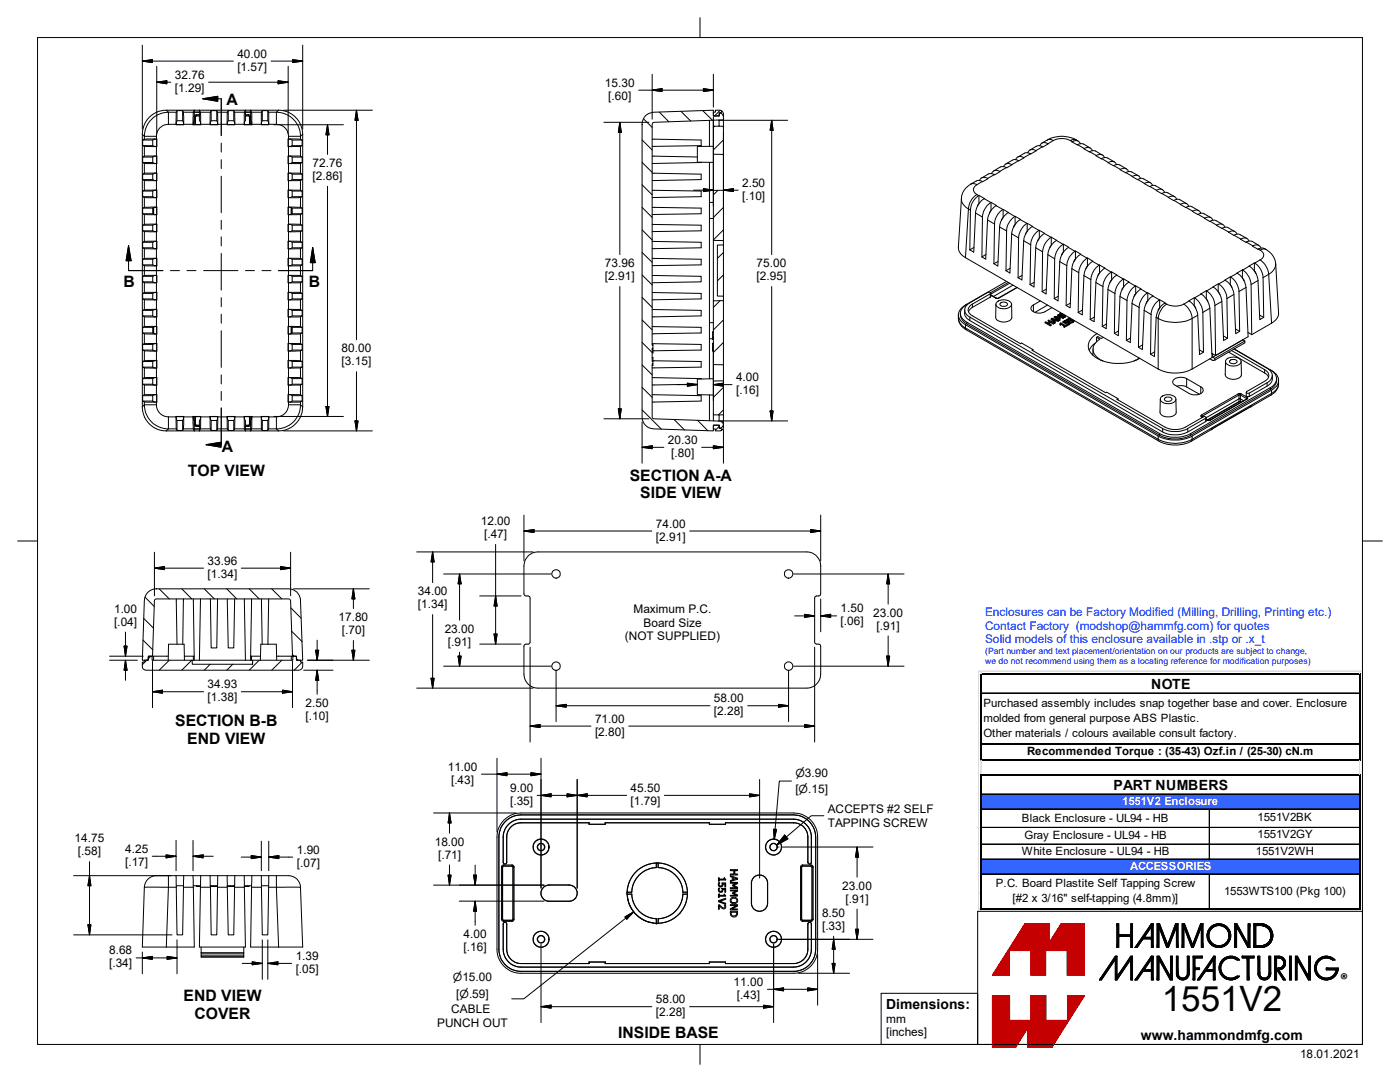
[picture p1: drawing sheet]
<svg xmlns="http://www.w3.org/2000/svg" width="279mm" height="216mm" viewBox="0 0 279 216" stroke-linecap="round" stroke-linejoin="round" font-family="sans-serif">
<defs><g id="words">
<text font-size="7" x="231.9" y="201.7">1551V2</text>
<g font-size="3.1">
<text x="45.2" y="21">A</text>
<text x="24.7" y="57.3">B</text>
<text x="61.6" y="57.3">B</text>
<text x="37.5" y="95">TOP VIEW</text>
<text x="44.3" y="90.2">A</text>
<text x="125.7" y="95.9">SECTION A-A</text>
<text x="127.8" y="99.4">SIDE VIEW</text>
<text x="34.9" y="144.9">SECTION B-B</text>
<text x="37.4" y="148.5">END VIEW</text>
<text x="267.4" y="196.3">®</text>
<text x="36.6" y="199.7">END VIEW</text>
<text x="38.8" y="203.2">COVER</text>
<text x="123.4" y="207.1">INSIDE BASE</text>
</g>
<g font-size="2.8">
<text x="229.8" y="137.5">NOTE</text>
<text x="222.2" y="157.7">PART NUMBERS</text>
<text x="176.8" y="201.3">Dimensions:</text>
<text x="227.7" y="207.5">www.hammondmfg.com</text>
</g>
<g font-size="2.4">
<text x="47.4" y="11.5">40.00</text>
<text x="34.9" y="15.7">32.76</text>
<text x="47.4" y="14.1">[1.57]</text>
<text x="120.7" y="17.3">15.30</text>
<text x="34.9" y="18.3">[1.29]</text>
<text x="121.4" y="19.9">[.60]</text>
<text x="62.4" y="33.3">72.76</text>
<text x="62.4" y="35.9">[2.86]</text>
<text x="148.1" y="37.3">2.50</text>
<text x="148.1" y="39.9">[.10]</text>
<text x="120.7" y="53.3">73.96</text>
<text x="151" y="53.3">75.00</text>
<text x="120.7" y="55.9">[2.91]</text>
<text x="151" y="55.9">[2.95]</text>
<text x="68.2" y="70.3">80.00</text>
<text x="68.2" y="72.9">[3.15]</text>
<text x="146.9" y="76.1">4.00</text>
<text x="146.9" y="78.7">[.16]</text>
<text x="133.3" y="88.6">20.30</text>
<text x="134" y="91.2">[.80]</text>
<text x="96" y="104.8">12.00</text>
<text x="96.6" y="107.4">[.47]</text>
<text x="130.9" y="105.3">74.00</text>
<text x="130.9" y="107.9">[2.91]</text>
<text x="41.4" y="112.7">33.96</text>
<text x="41.4" y="115.3">[1.34]</text>
<text x="83.4" y="118.7">34.00</text>
<text x="22.8" y="122.3">1.00</text>
<text x="22.8" y="124.9">[.04]</text>
<text x="67.6" y="123.9">17.80</text>
<text x="83.4" y="121.3">[1.34]</text>
<text x="126.4" y="122.4">Maximum P.C.</text>
<text x="128.4" y="125.1">Board Size</text>
<text x="167.7" y="122.2">1.50</text>
<text x="167.7" y="124.8">[.06]</text>
<text x="174.3" y="123">23.00</text>
<text x="174.9" y="125.6">[.91]</text>
<text x="68.2" y="126.5">[.70]</text>
<text x="88.8" y="126.3">23.00</text>
<text x="89.4" y="128.8">[.91]</text>
<text x="124.7" y="127.7">(NOT SUPPLIED)</text>
<text x="41.4" y="137.3">34.93</text>
<text x="41.4" y="139.9">[1.38]</text>
<text x="61" y="141">2.50</text>
<text x="61" y="143.6">[.10]</text>
<text x="142.5" y="140.1">58.00</text>
<text x="142.5" y="142.7">[2.28]</text>
<text x="118.7" y="144.2">71.00</text>
<text x="118.7" y="146.8">[2.80]</text>
<text x="89.4" y="153.8">11.00</text>
<text x="90" y="156.4">[.43]</text>
<text x="101.8" y="158">9.00</text>
<text x="101.8" y="160.6">[.35]</text>
<text x="125.9" y="158">45.50</text>
<text x="125.9" y="160.6">[1.79]</text>
<text x="158.7" y="158.3">[⌀.15]</text>
<text x="165.2" y="162.3">ACCEPTS #2 SELF</text>
<text x="165.2" y="165">TAPPING SCREW</text>
<text x="14.9" y="168.1">14.75</text>
<text x="15.5" y="170.7">[.58]</text>
<text x="25" y="170.2">4.25</text>
<text x="25" y="172.8">[.17]</text>
<text x="59.2" y="170.3">1.90</text>
<text x="59.2" y="172.9">[.07]</text>
<text x="86.8" y="168.7">18.00</text>
<text x="87.4" y="171.3">[.71]</text>
<text x="168.1" y="177.5">23.00</text>
<text x="164.1" y="183">8.50</text>
<text x="164.1" y="185.5">[.33]</text>
<text x="168.7" y="180.1">[.91]</text>
<text x="21.8" y="190.5">8.68</text>
<text x="59" y="191.5">1.39</text>
<text x="92.5" y="187.1">4.00</text>
<text x="92.5" y="189.7">[.16]</text>
<text x="21.8" y="193">[.34]</text>
<text x="59" y="194.1">[.05]</text>
<text x="146.4" y="196.7">11.00</text>
<text x="90.1" y="202.2">CABLE</text>
<text x="91" y="199.1">[⌀.59]</text>
<text x="130.9" y="200.2">58.00</text>
<text x="130.9" y="202.8">[2.28]</text>
<text x="147.1" y="199.3">[.43]</text>
<text x="87.2" y="204.9">PUNCH OUT</text>
<text x="176.8" y="204.1">mm</text>
<text x="176.8" y="206.8">[inches]</text>
<text x="259.5" y="211.2">18.01.2021</text>
</g>
<g font-size="2.4" fill="#00f">
<text x="196.6" y="123">Enclosures can be Factory Modified (Milling, Drilling, Printing etc.)</text>
<text x="196.6" y="125.7">Contact Factory (modshop@hammfg.com) for quotes</text>
<text x="196.6" y="128.4">Solid models of this enclosure available in .stp or .x_t</text>
</g>
<g font-size="2.3">
<text x="196.3" y="141">Purchased assembly includes snap together base and cover. Enclosure</text>
<text x="196.3" y="144">molded from general purpose ABS Plastic.</text>
<text x="196.3" y="147">Other materials / colours available consult factory.</text>
<text x="205" y="150.7">Recommended Torque : (35-43) Ozf.in / (25-30) cN.m</text>
<text x="204" y="164">Black Enclosure - UL94 - HB</text>
<text x="204.5" y="167.5">Gray Enclosure - UL94 - HB</text>
<text x="251" y="163.8">1551V2BK</text>
<text x="251" y="167.3">1551V2GY</text>
<text x="204" y="170.6">White Enclosure - UL94 - HB</text>
<text x="250.6" y="170.6">1551V2WH</text>
<text x="198.7" y="176.9">P.C. Board Plastite Self Tapping Screw</text>
<text x="202" y="179.9">[#2 x 3/16&quot; self-tapping (4.8mm)]</text>
<text x="244.3" y="178.5">1553WTS100 (Pkg 100)</text>
</g>
<g font-size="2.3" fill="#fff">
<text x="224" y="160.7">1551V2 Enclosure</text>
<text x="225.6" y="173.7">ACCESSORIES</text>
</g>
<g font-size="2.2">
<text x="158.7" y="155">⌀3.90</text>
<text x="90.4" y="195.8">⌀15.00</text>
</g>
<g font-size="1.7" fill="#00f">
<text x="196.6" y="130.5">(Part number and text placement/orientation on our products are subject to change,</text>
<text x="196.6" y="132.5">we do not recommend using them as a locating reference for modification purposes)</text>
</g>
</g></defs>
<g fill="#3365ff">
<path d="M195.7 158.4h75.8v3.2h-75.8z"/>
<path d="M195.7 171.4h75.8v3.1h-75.8z"/>
</g>
<path d="M195.2 134.6h.2" fill="none" stroke="#dadcdd" stroke-width=".2"/>
<path d="M195.2 134.6h.2v.1h-.2z" fill="#dadcdd"/>
<path d="M195.7 133.9v.5" fill="none" stroke="#dadcdd" stroke-width=".2"/>
<path d="M195.7 133.9h.2v.5h-.2z" fill="#dadcdd"/>
<path d="M195.9 134.6h75.6" fill="none" stroke="#000" stroke-width=".34"/>
<path d="M271.3 133.9v.5" fill="none" stroke="#dadcdd" stroke-width=".2"/>
<path d="M271.3 133.9h.2v.5h-.2z" fill="#dadcdd"/>
<path d="M195.2 138.3h.2" fill="none" stroke="#dadcdd" stroke-width=".2"/>
<path d="M195.2 138.3h.2v.1h-.2z" fill="#dadcdd"/>
<path d="M195.9 138.3h75.2" fill="none" stroke="#000" stroke-width=".2"/>
<path d="M195.2 141.2h.2" fill="none" stroke="#dadcdd" stroke-width=".2"/>
<path d="M195.2 141.2h.2v.2h-.2z" fill="#dadcdd"/>
<path d="M195.2 144.4h.2" fill="none" stroke="#dadcdd" stroke-width=".2"/>
<path d="M195.2 144.4h.2v.2h-.2z" fill="#dadcdd"/>
<path d="M195.2 148.4h.2" fill="none" stroke="#dadcdd" stroke-width=".2"/>
<path d="M195.2 148.4h.2v.2h-.2z" fill="#dadcdd"/>
<path d="M195.9 148.4h75.6" fill="none" stroke="#000" stroke-width=".34"/>
<path d="M195.2 151.6h.2" fill="none" stroke="#dadcdd" stroke-width=".2"/>
<path d="M195.2 151.6h.2v.1h-.2z" fill="#dadcdd"/>
<path d="M195.7 134.4v17.3M195.9 151.6h75.6" fill="none" stroke="#000" stroke-width=".34"/>
<path d="M271.3 134.7v17" fill="none" stroke="#000" stroke-width=".36"/>
<path d="M195.2 154.7h.2" fill="none" stroke="#dadcdd" stroke-width=".2"/>
<path d="M195.2 154.7h.2v.2h-.2z" fill="#dadcdd"/>
<path d="M195.2 158.4h.2M195.7 151.7v2.9M195.8 151.7v2.9M271.3 151.7v2.9M271.4 151.7v2.9" fill="none" stroke="#dadcdd" stroke-width=".2"/>
<path d="M195.9 154.7h75.6" fill="none" stroke="#000" stroke-width=".34"/>
<path d="M195.2 158.4h.2v.2h-.2z" fill="#dadcdd"/>
<path d="M195.9 158.4h75.2M195.9 158.5h75.2" fill="none" stroke="#000" stroke-width=".2"/>
<path d="M195.2 161.4h.2" fill="none" stroke="#dadcdd" stroke-width=".2"/>
<path d="M195.2 161.4h.2v.2h-.2z" fill="#dadcdd"/>
<path d="M241.3 133.9v.1" fill="none" stroke="#dadcdd" stroke-width=".2"/>
<path d="M241.3 133.9h.2v.1h-.2z" fill="#dadcdd"/>
<path d="M195.9 161.4h75.2M195.9 161.5h75.2" fill="none" stroke="#000" stroke-width=".2"/>
<path d="M195.2 165.1h.2" fill="none" stroke="#dadcdd" stroke-width=".2"/>
<path d="M195.2 165.1h.2v.1h-.2z" fill="#dadcdd"/>
<path d="M195.9 165.1h75.2M195.9 165.2h75.2" fill="none" stroke="#000" stroke-width=".2"/>
<path d="M195.2 168.4h.2" fill="none" stroke="#dadcdd" stroke-width=".2"/>
<path d="M195.2 168.4h.2v.2h-.2z" fill="#dadcdd"/>
<path d="M195.9 168.4h75.2M195.9 168.5h75.2" fill="none" stroke="#000" stroke-width=".2"/>
<path d="M195.2 171.4h.2" fill="none" stroke="#dadcdd" stroke-width=".2"/>
<path d="M195.2 171.4h.2v.2h-.2z" fill="#dadcdd"/>
<path d="M195.9 171.4h75.2M195.9 171.5h75.2" fill="none" stroke="#000" stroke-width=".2"/>
<path d="M195.2 174.3h.2" fill="none" stroke="#dadcdd" stroke-width=".2"/>
<path d="M195.2 174.3h.2v.2h-.2z" fill="#dadcdd"/>
<path d="M195.9 174.3h75.2M195.9 174.4h75.2M241.3 161.6v10M241.4 161.6v10" fill="none" stroke="#000" stroke-width=".2"/>
<path d="M195.2 178.2h.4" fill="none" stroke="#dadcdd" stroke-width=".2"/>
<path d="M195.2 178.2h.4v.2h-.4z" fill="#dadcdd"/>
<path d="M195.2 181.4h.4" fill="none" stroke="#dadcdd" stroke-width=".2"/>
<path d="M195.2 181.4h.4v.1h-.4z" fill="#dadcdd"/>
<path d="M195.7 154.6v26.9" fill="none" stroke="#000" stroke-width=".34"/>
<path d="M271.3 154.9v26.6M195.9 181.4h75.6" fill="none" stroke="#000" stroke-width=".36"/>
<path d="M195.2 133.9v47.7M195.3 133.9v47.6M252.2 133.9v.1" fill="none" stroke="#dadcdd" stroke-width=".2"/>
<path d="M241.3 174.5v6.7M241.4 174.5v6.7" fill="none" stroke="#000" stroke-width=".2"/>
<path d="M252.2 133.9h.2v.1h-.2z" fill="#dadcdd"/>
<path d="M261.5 133.9v.1" fill="none" stroke="#dadcdd" stroke-width=".2"/>
<path d="M261.5 133.9h.2v.1h-.2z" fill="#dadcdd"/>
<path d="M195.2 133.9h76.4M195.2 134h76.3" fill="none" stroke="#dadcdd" stroke-width=".2"/>
<g fill="none" stroke="#000" stroke-width=".2">
<path d="M7.5 7.5h264.4v200.9h-264.4zM28.4 12.2h18.2M28.4 12.2l2-.3v.6zM28.4 9v16.8M31.3 13.2v13.5M31.3 16.4l2-.3v.6zM31.3 16.4h2.8M40.5 19.7l3-.5v1zM40.5 19.7h3.7v7.4M41.6 16.4h15.9M54.1 12.2h6.3M55.5 16.1l2 .3-2 .3z"/>
<path d="M57.5 13.2v13.5M58.4 11.9l2 .3-2 .3zM60.4 9v16.8M127.5 18h14.9M130.2 18l1.9-.3v.6zM130.2 14.8v9M139.7 3.5v4M140.4 17.7l2 .3-2 .3zM142.4 14.8v6.6M28.4 26.8v54.4M28.5 31.3h2M28.5 29.1l.3 .1"/>
<path d="M28.5 32.4l.3 .2M28.5 29.1h2M28.5 27.9v1.2M28.5 31.3v1.1M28.5 32.4h2M28.5 27.9h2M28.5 34.8h2M28.5 38.1h2M28.5 35.8l.3 .2M28.5 39.2l.3 .2M28.5 34.8v1M28.5 38.1v1.1"/>
<path d="M28.5 35.8h2M28.5 39.2h2M28.8 29.2l2.4 .1M28.8 32.6h2.4M28.8 31.2l-.3 .1M28.8 27.8l-.3 .1M28.8 36h2.4M28.8 39.4l2.4 .1M28.8 29.2v2M28.8 32.6v2M28.8 36v2M28.8 39.4v2"/>
<path d="M28.8 34.6l-.3 .2M28.8 38l-.3 .1M30.5 32.4l.3 .2h.4M30.5 27.9v1.2M30.5 38.1l.8-.1v1.4l-.8-.2M30.5 34.8l.3-.2h.5l-.1 1.4M30.5 35.8l.3 .2h.4M30.5 31.3v1.1M30.5 34.8v1M30.5 38.1v1.1M31.2 31.2h-.4l-.3 .1M31.2 31.1h.1"/>
<path d="M31.2 29.3h.1M31.2 32.6h.1M31.2 27.7l-2.4 .1M31.2 31.1l-2.4 .1M31.2 27.7h.1M31.2 31.2v1.4M31.2 27.7v-.5h-2.4v.6M31.2 34.5h.1M31.2 37.9h.1M31.2 29.3v1.8M31.2 32.6v1.9M31.2 36v1.9"/>
<path d="M31.2 39.5v1.8M31.2 36h.1M31.2 39.5h.1M31.2 34.5l-2.4 .1M31.2 37.9l-2.4 .1M31.3 29.2v.1M31.3 32.6h.1M31.3 27.8l-.8 .1M31.3 27.8v1.4l-.8-.1M31.3 36h.1M31.3 39.4v.1M31.3 31.1v.1"/>
<path d="M31.3 27.7v.1M31.3 27.7v1.6M31.3 31.1v1.5M31.3 34.5v.1M31.3 37.9v.1M31.3 34.5v1.5M31.3 37.9v1.6M33.2 22a4.8 4.8 0 0 0-4.8 4.8M33.2 22l.4 .4M33.2 22h22.4M33.6 22.4v2.4M33.6 22.4a4.9 4.9 0 0 0-4.8 4.8l-.4-.4"/>
<path d="M33.6 22.4h1.6M33.6 24.8h1.5M33.6 24.8a2.35 2.35 0 0 0-2.4 2.4M35.1 24.8h1.6M35.2 22.4l.1-.3h1.1l.2 .3M35.2 22.4l-.1 2.4M35.2 24.8l-.1 .1M35.3 24.1h1.1l.2 .7h-1.4zM35.3 22.1v2M36.4 22.1v2M36.6 22.4h2M36.6 22.4l.1 2.4"/>
<path d="M36.6 24.8l.1 .1M36.7 24.8h1.8M38.5 24.8v.1M38.5 24.9h1.5M38.6 24.8l-.1 .1M38.6 22.4l-.1 2.4M38.8 22.4h1M38.8 23.3v1.5M39.2 23.1h.6M39.2 23.1l-.4 .2M39.2 22.9v.2M39.2 23.1l-.2 .2v1.5"/>
<path d="M39.2 22.9l-.4 .4M39.2 22.9h.6M40 22.4h2M40 22.4v2.4M40 22.4l-.2-.4v2l.2 .8h-1.4l.2-.8v-2l-.2 .4M40 24.8v.1M40 24.8h1.9M41.9 24.8h1.6M42 24.8l-.1 .1M42 22.4l-.1 2.4M42.1 24.1h1.2l.1 .7h-1.4zM42.1 22.1v2"/>
<path d="M42.1 22.1h1.2M42.1 22.1l-.1 .3M43.3 22.1v2M43.3 22.1l.1 .3M43.4 22.4h2M43.4 22.4l.1 2.4M43.4 24.8l.1 .1M43.5 24.8h1.8M44.2 28.6v1.8M44.2 31.9v1.7M44.2 35.2v7.3M45.4 22.4l-.1 2.5 1.6-.1"/>
<path d="M45.4 22.4l.2-.3h1.1l.1 .3M45.4 24.8l-.1 .1M45.6 24.1h1.1l.1 .7h-1.4v-.4zM45.6 22.1v2M46.7 22.1v2M46.8 22.4h2M46.8 24.8l.1 .1M46.8 22.4l.1 2.4M46.9 24.8h1.8M48.7 24.8v.1M48.7 24.9h1.6M48.8 22.4l.2-.4v2l-.2 .4v.4"/>
<path d="M48.8 22.4l-.1 2.4M49 23.1h.6l.2 .2M49 22.4h1M49 22.9h.6M49.6 22.9l.2 .4M49.6 22.9l.4 .4h-.2v1.5v-1.5M50 24l.2 .4v.4l-1.5 .1M50 23.2h.1M50.2 24.8l.1 .1M50.2 22.4l.1 2.4M50.2 22.4h2M50.2 22.4l-.2-.4v2.8"/>
<path d="M50.3 24.8v.1M50.3 24.8h1.9M52.2 24.8h1.4M52.2 22.4l.1-.3h1.1l.2 .3M52.2 22.4v2.4M52.2 24.8v.1M52.3 22.1v2M52.3 24.1h1.1l.2 .7h-1.4zM53.4 22.1v2M53.6 24.8v.1M53.6 22.4v2.4M53.6 22.4h1.6"/>
<path d="M53.6 24.8h1.6M54.7 24.9h13.8M55.2 22.4v2.4M55.2 22.4a4.8 4.8 0 0 1 4.8 4.8l.4-.4M55.2 24.8a2.39 2.39 0 0 1 2.4 2.4M55.6 22l-.4 .4M55.6 22a4.8 4.8 0 0 1 4.8 4.8M56.6 22h17.7M57.5 34.5v.1M57.5 31.1v.1M57.5 27.7v.1M57.5 37.9v.1"/>
<path d="M57.5 27.8l.8 .1v1.2l-.3 .1h-.5zM57.5 34.6h.5l.3 .2v1l-.3 .2h-.5zM57.5 38l.8 .1v1.1l-.3 .2h-.5zM57.5 36h.1M57.5 32.6h.1M57.5 29.2v.1M57.5 39.4v.1M57.6 27.2h2.4v.6M57.6 31.2v1.4M57.6 37.9v1.6M57.6 34.5v1.5M57.6 27.7v1.6"/>
<path d="M57.6 34.5l2.4 .1M57.6 27.2v.5M57.6 29.3v1.8M57.6 32.6v1.9M57.6 36v1.9M57.6 39.5v1.8M57.6 31.1l2.4 .1M57.6 31.2h.4l.3 .1v1.1l-.3 .2h-.4M57.6 27.7l2.4 .1M57.6 37.9l2.4 .1M58.3 35.8h2M58.3 34.8h2"/>
<path d="M58.3 32.4h2M58.3 31.3h2M58.3 29.1h2M58.3 27.9h2M58.3 39.2h2M58.3 38.1h2M60 29.2v2M60 32.6v2M60 36v2M60 39.4v2M60 36h-2.4M60 34.6l.3 .2"/>
<path d="M60 32.6h-2.4M60 31.2l.3 .1M60 29.2l-2.4 .1M60 27.8l.3 .1M60 39.4l-2.4 .1M60 38l.3 .1M60.3 34.8v1M60.3 32.4l-.3 .2M60.3 31.3v1.1M60.3 29.1l-.3 .1M60.3 27.9v1.2M60.3 39.2l-.3 .2"/>
<path d="M60.3 38.1v1.1M60.3 35.8l-.3 .2M60.4 26.8v54.4M65.4 24.9l.3 2h-.7zM65.4 24.9v5.9M65.4 37.2v45.9M71.1 22l.4 2h-.7zM71.1 22v45.8M120.5 24.4h9M123.7 24.4l.3 2h-.6zM123.7 24.4v26.4M128.1 36.9l2.1 2"/>
<path d="M128.1 32.4l2.1 2M128.1 27.9l2.1 2M128.4 23.7l1.8 1.7M128.8 23.1l.6-.4 1.1-.3 11.9-.4v1.2l1.2-.1v-.5h.4a1.39 1.39 0 0 1 .4 1.3l-13.9 .5-.2 .1-.1 .3v44.1h.1v.6h-.1v.6h.1v.2h-.1v1.8h.1v.5h-.1v10.7l.3 .3 13.9 .5a1.31 1.31 0 0 1-.4 1.3h-.4v-.6h-1.2v1.2l-11.9-.4a2.39 2.39 0 0 1-2.4-2.4v-58.4l.1-.7zM130.2 27.8l9.7 .1v1.2l-9.7 .1M130.2 31.2l9 .1M130.2 34.6l9.7 .2v1l-9.7 .2M130.2 38l9.7 .1v1.1l-9.7 .2M131.6 22.4l1.9 1.9M135.9 22.2l1.9 2M138.4 38h4M139.9 32.4l-9.7 .2"/>
<path d="M140.3 22.1l1.9 1.9M140.4 37.6l2 .4-2 .2zM141.6 24v5.2M141.6 32.4v43.2M142.4 38h2v10h-2zM142.4 30.8v1.6M142.4 36.4v1.6M142.4 25v.4M142.4 23.4v17.7M142.4 29.2h-3.2v3.2h3.2M142.4 25.3l.2-.1 1.8 .1v5.5h-2zM142.6 25.2l-.2 .2"/>
<path d="M142.8 22l1.1 .1 .1 .2-.1 .2h-.4v.6l-1.1-.1v-.6h.4zM143.3 38l-.9 .9M143.4 24h13.8M143.5 23.1v.1M143.5 24v1.2M143.7 22l-1.1 1.1M143.9 22.1l.4 .3 .1 .9M144.4 27.9l-2 2M144.4 30.8v7.2h2.9M144.4 38l2-.4v.6zM144.4 23.9v1.5M144.4 26.4v14.7"/>
<path d="M154 24l.3 2h-.6zM154 24v26.8M191.9 39.6a2.31 2.31 0 0 0 1.4 2.1l-.6 9.7M191.9 39.6l-.6 9.8a2.39 2.39 0 0 0 1.4 2M193.8 36.7a3.5 3.5 0 0 0-1.9 2.9M193.8 36.7l.4-.1 .8 .3M195 38.8a3.7 3.7 0 0 0-1.7 2.9l.4 .2M195 36.9a1.04 1.04 0 0 0-.7 .9 1.04 1.04 0 0 0 .7 1M195 38.8l.3 .2M195.3 39l1.1 .6M195.3 39a3.6 3.6 0 0 0-1.6 2.9M195.4 39v1.6"/>
<path d="M196 36.2l-1 .7M196.4 39.6l1.3 .8M196.4 39.6a3.7 3.7 0 0 0-1.7 2.9M197.1 35.6l-1 .7-.3-.2-.7-.1-1.3 .7M197.1 35.6a1.03 1.03 0 0 0-1.6 .4M198.5 34.8l-1-.2-1.6 .9M198.5 34.8l-1.4 .8M199.5 34.2l-1 .6M199.5 34.2a1.03 1.03 0 0 0-1.6 .4M200.8 33.4l-.9-.1-1.6 .8M200.8 33.4l-1.3 .8M201.9 32.9l-1.1 .5"/>
<path d="M201.9 32.9a1.01 1.01 0 0 0-1.6 .4M203.2 32.1l-.2-.2h-.7l-1.6 .8M203.2 32.1l-1.3 .8M204.3 31.5l-1.1 .6M204.3 31.5a1.01 1.01 0 0 0-1.6 .4M205.7 30.7l-1-.2-1.6 .8M205.7 30.7l-1.4 .8M206.7 30.1l-1 .6M206.7 30.1a1.03 1.03 0 0 0-1.6 .4M208 29.3l-.5-.2h-.4l-1.6 .9M208 29.3l-1.3 .8M209 27.9l.4-.1 .8 .2"/>
<path d="M209 27.9l-1.1 .7M209 27.9a6 6 0 0 1 5.8 0M209.1 28.7l-1.1 .6M209.1 28.7a1.01 1.01 0 0 0-1.6 .4M210.2 28a3.8 3.8 0 0 1 3.4 0M210.2 28l-1.1 .7M214 28.3l1.1 .6M214 28.3a1.01 1.01 0 0 1 1.6 .4M214.8 27.9l.4 .3M214.8 27.9l-.7-.1-.5 .2 .4 .3M215.1 28.9l1.3 .7M215.1 28.9l.9-.2 1.6 .8"/>
<path d="M216.4 29.6a1.03 1.03 0 0 1 1.6 .5M216.4 29.6l1 .7M217.4 30.3l1.4 .7M217.4 30.3l1-.2 1.6 .8M218.8 31a1.03 1.03 0 0 1 1.6 .5M218.8 31l1.1 .6M219.9 31.6l1.3 .8M219.9 31.6l1-.1 1.5 .8M221.2 32.4a1.01 1.01 0 0 1 1.6 .5M221.2 32.4l1.1 .6M222.3 33l1.3 .8M222.3 33l1-.1 1.5 .8"/>
<path d="M223.6 33.8a1.02 1.02 0 0 1 1.6 .4M223.6 33.8l1.1 .6M224.7 34.4l1-.2 1.5 .9M224.7 34.4l1.3 .8M226 35.2a1.02 1.02 0 0 1 1.6 .4M226 35.2l1.1 .6M227.1 35.8l.5-.2h.5l1.5 .9M227.1 35.8l1.3 .8M228.4 36.6a1.04 1.04 0 0 1 1.6 .4M228.4 36.6l1.1 .6M229.5 37.2l.5-.2h.5l1.5 .9M229.5 37.2l1.3 .8"/>
<path d="M230.8 38l1.1 .6M230.8 38a1.01 1.01 0 0 1 1.6 .4M231.9 38.6l1-.2 1.5 .8M231.9 38.6l1.3 .8M233.2 39.4a1.01 1.01 0 0 1 1.6 .4M233.2 39.4l1.1 .6M234.3 40l1.3 .8M234.3 40l.5-.2h.5l1.5 .8M25.7 49v5h6.8M25.7 49l.5 3h-1zM28.5 41.5h2M28.5 44.9h2"/>
<path d="M28.5 48.3h2M28.5 51.7h2M28.5 58.5h2M28.5 42.7l.3 .1M28.5 46.1l.3 .1M28.5 49.4l.3 .2M28.5 52.9l.3 .1M28.5 59.6l.3 .2M28.5 41.5v1.2M28.5 44.9v1.2M28.5 48.3v1.1M28.5 51.7v1.2"/>
<path d="M28.5 58.5v1.1M28.5 42.7h2M28.5 46.1h2M28.5 49.4h2M28.5 52.9h2M28.5 59.6h2M28.5 55.1v1.1M28.5 56.2h2M28.5 55.1h2M28.5 56.2l.3 .2M28.8 42.8h2.4M28.8 46.2h2.4"/>
<path d="M28.8 49.6l2.4 .1M28.8 53l2.4 .1M28.8 59.8h2.4M28.8 42.8v2M28.8 46.2v2M28.8 49.6v2M28.8 53v2M28.8 56.4v2M28.8 59.8v2M28.8 41.4l-.3 .1M28.8 44.8l-.3 .1M28.8 48.2l-.3 .1"/>
<path d="M28.8 51.6l-.3 .1M28.8 58.4l-.3 .1M28.8 55l-.3 .1M28.8 56.4h2.4M30.5 58.5l.8-.1-.1 1.4M30.5 44.9l.8-.2-.1 1.5M30.5 41.5l.8-.1v1.4l-.8-.1M30.5 46.1l.7 .1M30.5 59.6l.7 .2M30.5 41.5v1.2M30.5 44.9v1.2M30.5 48.3v1.1"/>
<path d="M30.5 51.7v1.2M30.5 58.5v1.1M30.5 55.1l.8-.1v1.4l-.8-.2zM30.6 41.4v1.4M31.2 51.6l.1 1.4-.8-.1M31.2 48.2l.1 1.4-.8-.2M31.2 48.2l-.7 .1M31.2 51.6l-.7 .1M31.2 41.3h.1M31.2 44.7h.1M31.2 48.1h.1M31.2 51.5h.1"/>
<path d="M31.2 58.3h.1M31.2 42.8v1.9M31.2 46.2v1.9M31.2 49.7v1.8M31.2 53.1v1.8M31.2 56.4v1.9M31.2 59.8v1.9M31.2 42.8h.1M31.2 46.2h.1M31.2 49.7h.1M31.2 53.1h.1M31.2 59.8h.1"/>
<path d="M31.2 41.3l-2.4 .1M31.2 44.7l-2.4 .1M31.2 48.1l-2.4 .1M31.2 51.5l-2.4 .1M31.2 58.3l-2.4 .1M31.2 54.9l-2.4 .1M31.2 54.9v1.5M31.3 42.8h.1M31.3 46.2h.1M31.3 49.6v.1M31.3 53v.1M31.3 59.8h.1"/>
<path d="M31.3 56.4h.1M31.3 41.3v.1M31.3 44.7h.1M31.3 48.1v.1M31.3 51.5v.1M31.3 58.3v.1M31.3 41.3v1.5M31.3 44.7v1.5M31.3 48.1v1.6M31.3 51.5v1.6M31.3 58.3v1.5M31.3 54.9v.1"/>
<path d="M34 54h1.8M37.3 54h1.8M40.6 54h6.9M44.2 44v1.8M44.2 47.3v1.8M44.2 50.6v7.3M44.2 59.4v1.8M49 54h1.8M52.3 54h1.8M57.5 58.3v.1M57.5 54.9v.1M57.5 51.5v.1"/>
<path d="M57.5 48.1v.1M57.5 44.7h.1M57.5 41.3v.1M57.5 41.4l.8 .1v1.2l-.4 .1h-.4zM57.5 44.7l.8 .2v1.2l-.3 .1h-.5zM57.5 48.2l.8 .1v1.1l-.3 .2h-.5zM57.5 55l.8 .1v1.1l-.3 .2h-.5zM57.5 58.4l.8 .1v1.1l-.3 .2h-.5zM57.5 56.4h.1M57.5 49.6v.1M57.5 53v.1M57.5 51.6l.8 .1v1.2l-.3 .1h-.5z"/>
<path d="M57.5 46.2h.1M57.5 59.8h.1M57.5 42.8h.1M57.6 58.3v1.5M57.6 54.9v1.5M57.6 48.1v1.6M57.6 44.7v1.5M57.6 41.3v1.5M57.6 58.3l2.4 .1M57.6 42.8v1.9M57.6 46.2v1.9M57.6 49.7v1.8"/>
<path d="M57.6 53.1v1.8M57.6 56.4v1.9M57.6 59.8v1.9M57.6 54.9l2.4 .1M57.6 48.1l2.4 .1M57.6 51.5l2.4 .1M57.6 44.7l2.4 .1M57.6 51.5v1.6M57.6 41.3l2.4 .1M58.1 41.4v1.4M58.3 58.5h2M58.3 56.2h2"/>
<path d="M58.3 51.7h2M58.3 55.1h2M58.3 49.4h2M58.3 52.9h2M58.3 48.3h2M58.3 46.1h2M58.3 44.9h2M58.3 42.7h2M58.3 59.6h2M58.3 41.5h2M60 42.8v2M60 46.2v2"/>
<path d="M60 49.6v2M60 53v2M60 56.4v2M60 59.8v2M60 58.4l.3 .1M60 56.4h-2.4M60 55l.3 .1M60 49.6l-2.4 .1M60 53l-2.4 .1M60 48.2l.3 .1M60 51.6l.3 .1M60 46.2h-2.4"/>
<path d="M60 44.8l.3 .1M60 59.8h-2.4M60 42.8h-2.4M60 41.4l.3 .1M60.3 58.5v1.1M60.3 56.2l-.3 .2M60.3 51.7v1.2M60.3 55.1v1.1M60.3 49.4l-.3 .2M60.3 52.9l-.3 .1M60.3 48.3v1.1M60.3 46.1l-.3 .1"/>
<path d="M60.3 44.9v1.2M60.3 59.6l-.3 .2M60.3 42.7l-.3 .1M60.3 41.5v1.2M62.4 49.4v4.6h-6.8M62.4 49.4l.5 3h-1zM123.7 57.2v26.4M128.1 59.3l2.1 2M128.1 54.9l2.1 2M128.1 50.4l2.1 1.9M128.1 45.9l2.1 2M128.1 41.4l2.1 2"/>
<path d="M130.2 41.4l9.7 .1v1.2l-9.7 .1M130.2 44.7l9.7 .2v1.2l-9.7 .1M130.2 48.2l9.7 .1v1.1l-9.7 .2M130.2 51.6l9.7 .1v1.2l-9.7 .1M130.2 58.4l9.7 .1v1.1l-9.7 .2M130.2 55l9.7 .1v1.1l-9.7 .2M141.6 43.6h.8M141.6 40.4h.8M142.4 48v12M143.2 48.9h1.2v10.2h-1.2zM143.7 60l-1.3 1.3M144.4 54.9l-1.2 1.1"/>
<path d="M144.4 50.4l-1.2 1.2M144.4 45.9l-2 2M144.4 41.4l-2 2M144.4 59.1v.9M144.4 48v.9M154 57.2v26.8M192.7 51.4l38.4 22.2M193.7 41.9l-.2 8M194.4 49.4l-.9 .5M194.7 42.5l1.4 .8M194.7 42.5l-.4 7.8-.8-.4M195.3 40.7l-.2 .4"/>
<path d="M196.1 43.3l-.1 8M196.8 50.8l-.8 .5M197.1 43.9l1.4 .8M197.1 43.9l-.4 7.8-.7-.4M197.6 58.6l-3.5 2.1M197.6 58.6v.7M197.6 58.6l.1-.1-.1-.2h-.5l-3.5 2.1a1.52 1.52 0 0 0-1.1 1.4 1.52 1.52 0 0 0 1.1 1.5M197.6 59.3l-3.8 2.2-.5 .7M197.7 58.8l1.2 .7M197.7 58.5l-.1 .8M197.7 40.4l1.1 .6M197.7 58.9l1.1 .6"/>
<path d="M197.7 42.1l-.2 .4M197.7 40.4a3.8 3.8 0 0 0-1.6 2.9M197.8 40.4v1.6M198.5 44.7l-.1 7.9M198.8 59.5h.5M198.8 41l1.4 .8M198.8 41a3.8 3.8 0 0 0-1.7 2.9M198.9 59.5h.3M198.9 59.5h-.1M199.2 52.2l-.8 .4M199.2 59.5l3.8-2.1-3.7 2.1M199.2 59.5h.1"/>
<path d="M199.5 45.3l1.4 .8M199.5 45.3l-.4 7.8-.7-.5M200.2 41.8l1 .6M200.2 43.5l-.3 .4M200.2 41.8a3.7 3.7 0 0 0-1.7 2.9M200.2 41.8v1.6M200.9 56.2l-7.9 4.5a1.87 1.87 0 0 0-1.1 2.7l1.1 .9 38.4 22.2M200.9 46.1l-.1 7.9M201.2 56.4l-3.5 2M201.2 42.4l1.3 .8M201.2 42.4a3.9 3.9 0 0 0-1.7 2.9M201.5 56.5l-3.8 2.2"/>
<path d="M201.6 53.6l-.8 .4M201.9 46.7l1.4 .8M201.9 46.7l-.4 7.8-.7-.5M202.2 56.9l-3.9 2.3M202.4 45.1h-.1M202.5 43.2l1.1 .6M202.5 43.2a3.6 3.6 0 0 0-1.6 2.9M202.6 44.9l-.3 .4M202.6 43.2v1.6M203.3 47.5l-.1 7.9M203.6 43.8l1.4 .8M203.6 43.8a3.9 3.9 0 0 0-1.7 2.9"/>
<path d="M204 54.9l-.8 .5M204.3 48l1.4 .9M204.3 48l-.4 7.9-.7-.5M205 44.6l1 .6M205 46.2l-.3 .5M205 44.6a3.8 3.8 0 0 0-1.7 2.9M205 44.6v1.6M205.7 48.9l-.1 7.9M206 45.2l1.3 .8M206 45.2a3.8 3.8 0 0 0-1.7 2.8M206.4 56.3l-.8 .5M206.7 49.4l1.4 .8"/>
<path d="M206.7 49.4l-.3 7.9-.8-.5M207.3 46a3.5 3.5 0 0 0-1.6 2.9M207.3 46l1.1 .6M207.4 47.6l-.3 .4M207.4 46v1.5M208.1 50.2l-.1 8M208.4 46.6a3.9 3.9 0 0 0-1.7 2.8M208.4 46.6l1.4 .7M208.8 57.7l-.8 .5M209.1 50.8l1.4 .8M209.1 50.8l-.3 7.9-.8-.5M209.8 49l-.3 .4"/>
<path d="M209.8 47.3a3.8 3.8 0 0 0-1.7 2.9M209.8 47.3l1 .7M209.8 47.3v1.6M210.5 51.6l-.1 8M210.8 48a3.8 3.8 0 0 0-1.7 2.8M210.8 48l1.4 .7M211.2 59.1l-.8 .5M211.5 52.2l1.4 .8M211.5 52.2l-.3 7.8-.8-.4M212 50.7h.1M212.2 50.4l-.3 .4M212.2 48.7a3.8 3.8 0 0 0-1.7 2.9"/>
<path d="M212.2 48.7l1 .7M212.2 48.7v1.6M212.9 53l-.1 8M213.2 49.4a3.8 3.8 0 0 0-1.7 2.8M213.2 49.4l1.3 .7M213.9 53.6l1.4 .8M213.9 53.6l-.3 7.8-.8-.4M214.5 51.9h.1M214.5 50.1l1.1 .7M214.5 50.1a3.6 3.6 0 0 0-1.6 2.9M214.6 51.8l-.3 .4M214.6 50.1v1.6"/>
<path d="M215.3 54.4l-.1 8M215.6 50.8a3.8 3.8 0 0 0-1.7 2.8M215.6 50.8l1.4 .7M216.3 55l1.4 .8M216.3 55l-.3 7.8-.8-.4M216.9 53.3h.1M217 53.2l-.3 .4M217 51.5a3.7 3.7 0 0 0-1.7 2.9M217 51.5l1 .7M217 51.5v1.6M217.7 55.8l-.1 8M218 52.2a3.9 3.9 0 0 0-1.7 2.8"/>
<path d="M218 52.2l1.4 .7M218.7 56.4l1.4 .8M218.7 56.4l-.3 7.8-.8-.4M219.3 54.6v.1M219.4 54.6l-.3 .4M219.4 52.9a3.7 3.7 0 0 0-1.7 2.9M219.4 52.9l1.1 .6M219.4 52.9v1.6M220.1 57.2l-.1 7.9M220.5 53.5a3.8 3.8 0 0 0-1.8 2.9M220.5 53.5l1.3 .8M221.1 57.8l1.4 .8"/>
<path d="M221.1 57.8l-.3 7.8-.8-.5M221.7 56h.1M221.8 54.3a3.6 3.6 0 0 0-1.7 2.9M221.8 54.3l1.1 .6M221.8 56l-.3 .4M221.8 54.3v1.6M222.5 58.6l-.1 7.9M222.9 54.9a3.7 3.7 0 0 0-1.8 2.9M222.9 54.9l1.3 .8M223.5 59.2l1.4 .8M223.5 59.2l-.3 7.8-.8-.5M224 57.6h.1"/>
<path d="M224.2 57.4l-.3 .4M224.2 55.7a3.8 3.8 0 0 0-1.7 2.9M224.2 55.7l1.1 .6M224.2 55.6v1.7M224.9 60l-.1 7.9M225.3 56.3a3.9 3.9 0 0 0-1.8 2.9M225.3 56.3l1.3 .8M226.5 58.8h.1M226.6 58.7l-.3 .5M226.6 57.1a3.8 3.8 0 0 0-1.7 2.9M226.6 57.1l1.1 .6M226.7 57v1.7"/>
<path d="M227.7 57.7a3.8 3.8 0 0 0-1.8 2.9M227.7 57.7l1.3 .8M229 58.5a3.6 3.6 0 0 0-1.7 2.8M229 58.5l1.1 .6M229.1 58.4v1.6M230.1 59.1a3.7 3.7 0 0 0-1.8 2.8M230.1 59.1l1.3 .7M231.4 59.8a3.8 3.8 0 0 0-1.7 2.9M231.4 59.8l1.1 .7M231.4 59.8v1.6M235.6 40.8a1.01 1.01 0 0 1 1.6 .4M235.6 40.8l1.1 .6"/>
<path d="M236.7 41.4l1.3 .7M236.7 41.4l.5-.2h.5l1.5 .8M238 42.1a1.01 1.01 0 0 1 1.6 .4M238 42.1l1.1 .7M238.3 59.4v1.6M238.4 59.4a3.8 3.8 0 0 1 1.7 2.9M238.4 59.4l-1.1 .7M239.1 42.8l.5-.3 .5 .1 1.5 .8M239.1 42.8l1.3 .7M239.7 58.7a4 4 0 0 1 1.7 2.8M239.7 58.7l-1.3 .7M240.4 43.5a.99 .99 0 0 1 1.6 .4"/>
<path d="M240.4 43.5l1.1 .7M240.7 58l.1 .1M240.7 58v1.6M240.7 58l-1 .7M240.8 58.1a3.7 3.7 0 0 1 1.7 2.8M240.8 59.7l.2 .5M241.5 44.2l1-.3 1.6 .9M241.5 44.2l1.3 .7M242.1 57.3l1-.7a3.4 3.4 0 0 1 1.8 3M242.1 57.3a3.8 3.8 0 0 1 1.7 2.9l.4 7.7 .8-.4-.1-7.9M242.1 57.3l-1.3 .8M242.8 44.9a1.01 1.01 0 0 1 1.7 .4"/>
<path d="M242.8 44.9l1.1 .7M243.1 56.6v1.7M243.2 58.3l.3 .5M243.9 45.6l1-.3 1.5 .9M243.9 45.6l1.3 .7M244.5 55.9a3.7 3.7 0 0 1 1.8 2.9l.3 7.8 .8-.5M244.5 55.9l-1.3 .8M245.2 46.3a1.01 1.01 0 0 1 1.7 .4M245.2 46.3l1.1 .7M245.5 55.2v1.7M245.6 56.9l.3 .5M245.6 55.3a3.8 3.8 0 0 1 1.7 2.9"/>
<path d="M245.6 55.3l-1.1 .6M246.3 58.8l-1.4 .8M246.3 46.9l.5-.2h.5l1.5 .9M246.3 46.9v.1M246.3 46.9l1.3 .8M246.9 54.5a3.9 3.9 0 0 1 1.8 2.9M246.9 54.5l-1.3 .8M247.3 58.2l.1 7.9M247.6 47.7a1.01 1.01 0 0 1 1.7 .4M247.6 47.7l1.1 .6M247.9 53.8l-1 .7M247.9 53.8l.1 .1"/>
<path d="M247.9 53.8v1.7M248 53.9a3.7 3.7 0 0 1 1.7 2.9M248 55.5l.2 .4M248.7 57.4l-1.4 .8M248.7 57.4l.4 9.8-6.5 3.8M248.7 48.3l1-.2 1.5 .9M248.7 48.3l1.3 .8M249.3 53.1a3.8 3.8 0 0 1 1.8 2.9M249.3 53.1l-1.3 .8M249.7 56.8l.1 10M250 49.1a1.06 1.06 0 0 1 1.7 .4M250 49.1l1.1 .6"/>
<path d="M250.3 52.5v1.6M250.4 54.1l.3 .5M250.4 52.5a3.7 3.7 0 0 1 1.7 2.9M250.4 52.5l-1.1 .6M250.5 54.3h.1M251.1 56l-1.4 .8M251.1 49.7l.8-.2 .8 .3M251.1 49.7l.4 .2 .7-.2 .5 .1M251.5 51.9a4.1 4.1 0 0 1 1.7 2.8M251.5 49.9a1.02 1.02 0 0 1 .7 1 1.02 1.02 0 0 1-.7 1M251.5 51.9l-1.1 .6M252.1 55.4l.1 7.9-.8 .5-.3-7.8"/>
<path d="M252.7 49.8a3.6 3.6 0 0 1 1.9 2.9M253.2 54.7l.6 9.8M253.2 54.7l-1.1 .7M254.6 52.7a2.48 2.48 0 0 1-1.4 2M254.6 52.7l.6 9.7a2.31 2.31 0 0 1-1.4 2.1M28.5 61.9h2M28.5 65.3h2M28.5 68.7h2M28.5 72.1h2M28.5 75.5h2M28.5 79h2M28.5 63l.3 .2"/>
<path d="M28.5 66.4l.3 .2M28.5 69.9l.3 .1M28.5 73.3l.3 .1M28.5 76.7l.3 .1M28.5 61.9v1.1M28.5 65.3v1.1M28.5 68.7v1.2M28.5 72.1v1.2M28.5 75.5v1.2M28.5 79v1M28.5 63h2M28.5 66.4h2"/>
<path d="M28.5 69.9h2M28.5 73.3h2M28.5 76.7h2M28.8 63.2h2.4M28.8 66.6l2.4 .1M28.8 70l2.4 .1M28.8 73.4h2.4M28.8 76.8l2.4 .1M28.8 63.2v2M28.8 66.6v2M28.8 70v2M28.8 73.4v2"/>
<path d="M28.8 76.8v2M28.8 61.8l-.3 .1M28.8 65.2l-.3 .1M28.8 68.6l-.3 .1M28.8 72l-.3 .1M28.8 75.4l-.3 .1M28.8 78.8l-.3 .2M30.5 79l.3-.2h.5l-.1 1.4M30.5 65.3l.8-.1-.1 1.4M30.5 61.9l.8-.1v1.4h-.5l-.3-.2M30.5 66.4l.7 .2M30.5 76.7l.7 .1"/>
<path d="M30.5 61.9v1.1M30.5 65.3v1.1M30.5 68.7v1.2M30.5 72.1v1.2M30.5 75.5v1.2M30.5 79v1M30.6 65.3v1.2M31.2 75.4v1.4M31.2 72l.1 1.4-.8-.1M31.2 68.6l.1 1.4-.8-.1M31.2 68.6l-.7 .1M31.2 72l-.7 .1"/>
<path d="M31.2 75.4h-.4l-.3 .1M31.2 61.7h.1M31.2 65.1h.1M31.2 68.5h.1M31.2 71.9h.1M31.2 75.3h.1M31.2 78.7h.1M31.2 63.2v1.9M31.2 66.7v1.8M31.2 70.1v1.8M31.2 73.4v1.9M31.2 76.9v1.8"/>
<path d="M31.2 63.2h.1M31.2 66.7h.1M31.2 70.1h.1M31.2 73.4h.1M31.2 76.9h.1M31.2 61.7l-2.4 .1M31.2 65.1l-2.4 .1M31.2 68.5l-2.4 .1M31.2 71.9l-2.4 .1M31.2 75.3l-2.4 .1M31.2 78.7l-2.4 .1M31.3 63.2h.1"/>
<path d="M31.3 66.6v.1M31.3 70v.1M31.3 73.4h.1M31.3 76.8v.1M31.3 61.7v.1M31.3 65.1v.1M31.3 68.5v.1M31.3 71.9v.1M31.3 75.3v.1M31.3 78.7v.1M31.3 61.7v1.5M31.3 65.1v1.6"/>
<path d="M31.3 68.5v1.6M31.3 71.9v1.5M31.3 75.3v1.6M31.3 78.7v1.5M44.2 62.7v1.8M44.2 66v7.3M44.2 74.8v1.8M44.2 78.1v1.8M57.5 78.7v.1M57.5 75.3v.1M57.5 71.9v.1M57.5 68.5v.1"/>
<path d="M57.5 65.1v.1M57.5 61.7v.1M57.5 76.8v.1M57.5 61.8l.8 .1v1.1l-.3 .2h-.5zM57.5 65.2l.8 .1v1.1l-.4 .2h-.4zM57.5 68.6l.8 .1v1.1l-.3 .2h-.5zM57.5 72l.8 .1v1.2l-.3 .1h-.5zM57.5 78.8h.5l.3 .2v1l-.3 .2h-.5zM57.5 73.4h.1M57.5 70v.1M57.5 66.6v.1M57.5 63.2h.1"/>
<path d="M57.6 75.4v1.4M57.6 75.3l2.4 .1M57.6 75.4h.4l.3 .1v1.2l-.7 .1M57.6 78.7v1.5M57.6 71.9v1.5M57.6 68.5v1.6M57.6 65.1v1.6M57.6 61.7v1.5M57.6 71.9l2.4 .1M57.6 63.2v1.9M57.6 66.7v1.8M57.6 70.1v1.8"/>
<path d="M57.6 73.4v1.9M57.6 76.9v1.8M57.6 78.7l2.4 .1M57.6 68.5l2.4 .1M57.6 65.1l2.4 .1M57.6 61.7l2.4 .1M58.1 65.3v1.2M58.3 79h2M58.3 76.7h2M58.3 75.5h2M58.3 73.3h2M58.3 72.1h2"/>
<path d="M58.3 69.8h2M58.3 68.7h2M58.3 66.4h2M58.3 65.3h2M58.3 63h2M58.3 61.9h2M60 76.8l-2.4 .1M60 75.4l.3 .1M60 63.2v2M60 66.6v2M60 70v2M60 73.4v2"/>
<path d="M60 76.8v2M60 73.4h-2.4M60 72l.3 .1M60 70l-2.4 .1M60 78.8l.3 .2M60 68.6l.3 .1M60 66.6l-2.4 .1M60 65.2l.3 .1M60 63.2h-2.4M60 61.8l.3 .1M60.3 79v1M60.3 76.7l-.3 .1"/>
<path d="M60.3 75.5v1.2M60.3 73.3l-.3 .1M60.3 72.1v1.2M60.3 69.8l-.3 .2M60.3 68.7v1.1M60.3 66.4l-.3 .2M60.3 65.3v1.1M60.3 63l-.3 .2M60.3 61.9v1.1M71.1 74.2v11.8M128.1 77.3l2.1 2M128.1 72.8l2.1 2"/>
<path d="M128.1 68.3l2.1 2M128.1 63.8l2.1 2M130.2 68.7h.1v.2M130.2 69.7h.1v.4M130.2 61.8l9.7 .1v1.1l-9.7 .2M130.2 65.2l9.7 .1v1.1l-9.7 .2M130.2 68.6l9.7 .1v1.2l-9.6 .1M130.2 75.4l9.7 .2M130.2 78.8l9.7 .2v1l-9.7 .2M130.2 71.3h.1v.8M130.2 70.3h.1M130.3 72l9.6 .1v1.2l-9.7 .1"/>
<path d="M130.3 70.3h.1M130.3 69.5v.2M130.3 72.6v.3h-.1M135.2 76.8h4M137.2 76.5l2 .3-2 .3zM139.2 76.7l-9 .1M141.6 78.8v5.2M141.6 67.6h.6M141.6 64.4h.8M142.2 67.4v.2M142.2 70h.1M142.2 68.5v.1"/>
<path d="M142.2 66.3v1M142.2 67.6v.1M142.2 68.6v.8M142.2 69.8v.2M142.2 68.5h.2M142.2 70h.2M142.2 67.6h.2M142.4 60h2v12.8l-2-.1v-2.9h-.2v-.4h.2v-2h-.2l.2-.1v-1h-.2v-.1h.2zM142.4 76h2v6.6l-.1 .2-1.9-.1zM142.4 72.7v3.3M142.4 68.3v11.6M142.4 75.6h-3.2v3.1l3.2 .1"/>
<path d="M142.4 76.8l2-.3v.6zM144.4 77.3l-2 2M144.4 68.3l-2 2M144.4 63.8l-2 2M144.4 72.8v3.2M146.1 76.8h-3.7M191.3 63.5a2.74 2.74 0 0 0 1.5 2.3l38.5 22.2a7.2 7.2 0 0 0 6.5 0M191.3 62.8v.7M191.3 63.5l.2 .9 .8 .8 38.8 22.5M191.7 62.5a2.17 2.17 0 0 0 1.3 2.1M192.5 61.8a1.87 1.87 0 0 0 1 2.2l38.5 22.2a5.8 5.8 0 0 0 5.1 0l3.5-2.1M192.7 64.8v.8l.1 .2"/>
<path d="M192.7 64.8l38.4 22.2M193 64.3v.3l38.4 22.2M193 60.7a2.22 2.22 0 0 0-1.5 3.1l1.2 1M193.6 63.3l38.4 22.2M193.6 63.3l-.1 .7M194.1 60.7a1.22 1.22 0 0 0-.9 1.1 1.22 1.22 0 0 0 .9 1.2l9.6 5.6 .2-.1 2.2 1.2M194.1 60.7v.6M198.8 60.7l-.1 2.6a1.75 1.75 0 0 0 2.3 .9l.5-.2 .4-.5v-2.8M199 60.2a2.09 2.09 0 0 1 2.8 .3 1.35 1.35 0 0 1-1.8 1.1 .96 .96 0 0 1-1.1-1.2zM199.6 60.5a.91 .91 0 0 1 1.5 .2 .93 .93 0 0 1-1.6 0zM206.1 69.7l-.1 .2 14.6 8.5 .3-.1 2.2 1.2v.3M206.1 69.7v.3"/>
<path d="M206.2 60.9v1.3M206.2 60.9a.78 .78 0 0 0-.4 .9 .78 .78 0 0 0 .8 .6l.9 .1 .8-.2 1.6-.9M207.6 60l-1.4 .9M209.1 60.9l-2.6 1.4M209.2 63.9h.1l1 .5-.1 .2M209.5 64.2l-.3-.3 .4 .3-.5 .2-.4-.2-.1 .1M209.6 64.9l-1-.6v.1l1 .6M209.7 64.2l-.4 .3 .5 .3-.2 .2M209.7 64.4v-.2l.5 .3M209.7 64.4l-.3 .2M209.7 64.4l.5 .2M209.8 64.8l-.2 .2"/>
<path d="M209.8 63.6l.6 .9M209.8 63.6l.1-.1 1.4 .4h-.5l-.4 .2 .2 .2-.2 .1zM210 63.6l.6 .2-.3 .2zM210.1 63.8l.4 .1M210.3 64.4l-.1 .2M210.4 63.2v.2l.8 .5M210.4 63.2l.2-.1 .8 .2-.3-.4 .1-.2 1.1 .6-.2 .1-.9-.5 .4 .5-.1 .1-.8-.2 .8 .5h-.1zM210.4 64.4v.1M210.6 64.3l-.2 .2M210.8 63.9v.1M211.1 62.9l.2 .4M211.2 64.1l-.4-.1-.3 .2"/>
<path d="M211.2 64v.1M211.4 63.1l.7 .4 .2-.2M211.4 63.8v.2M211.5 62.6l1 .6M211.5 62.6v.2l1 .6M211.5 63.5v.1M211.5 63.8v.1h-.2l-.1 .2M211.6 63.4l-.1 .2-.5-.1M211.6 64.5l-.1 .2M211.6 64.5v.1M211.6 64.5l.1-.1 .9 .5h.3l-.5 .4M211.6 64.7h-.1l.1 .2"/>
<path d="M211.8 64.7l.6 .4M211.8 64.7v-.1l.7 .4-.2 .1M211.8 64.7l-.2 .2M211.8 64.6l-.2 .3M212.1 62.6l-.5-.1-.1 .1M212.1 62.8l.5 .2M212.1 63.4v.1M212.1 64.2l.6-.3h.1l-.4 .3 .2 .1 .3-.1a.35 .35 0 0 1 .6 .1 .35 .35 0 0 1-.4 .5l-.2-.1 .5-.2-.1-.2h-.3l-.3 .2zM212.1 64.2v.1l.6 .3M212.3 62.8l-.6-.2 .9 .5-.1 .3M212.4 65.2l-.1-.1 .1 .2M212.6 62.9v.1"/>
<path d="M212.6 63.1l-.1 .3M212.7 64.5v.1M212.8 63.9v.2l-.3 .1M212.9 64.3v.2M212.9 64.9l-.5 .4M212.9 64.7l.2 .2M213.1 64.4l-.4 .2M213.1 64.4l.2 .1M213.1 64.3v.1M213.1 64.8v.1M213.3 64.5h.1M213.3 64.3v.2"/>
<path d="M213.4 64.4v.1M213.4 64.8l-.3 .1M213.4 64.6v.2M213.4 63.4l-.5 .3M213.4 64l-.5-.3v.2l.5 .3M213.4 64v.2M213.6 64.4l-.2 .4M213.6 63.5l-.5 .2 .3 .2 .6-.2M213.6 63.5l-.3 .3M213.6 64l-.2 .2M213.6 63.9l-.2 .1M213.6 60.5l-.8 .5"/>
<path d="M213.8 64h.2M213.8 64h-.2M213.8 63.8l-.2 .2M213.8 64.3l-.1-.1 .1 .2M214 64l.1 .1M214 64v-.1l.1 .1-.4 .2M214 63.9l-.2-.1v.2M214.2 64.2l-.4 .1v.1M214.2 64.3l-.4 .1M214.3 63.9v.1M214.3 64l-.1 .3M216 61.9l-.8 .5"/>
<path d="M218.1 69.6v1.3M218.4 63.3l-.8 .5M218.6 68.5l-.6 .5-.6 .9M218.8 67.3l.7 .4a2.18 2.18 0 0 0-1.4 2 2.18 2.18 0 0 0 1.4 2l-.1 .1M218.8 67.3v.9M218.9 66.6a2.67 2.67 0 0 0-1.5 3.5 7 7 0 0 0 6.4 2.4l1.7-.2 2-.8M219.7 71.9l.4 .1M220.2 67.3l-.5 .2-.6-.3-.3 .1M220.8 64.6l-.8 .5M223.1 79.5l-.2 .2 9.6 5.5a4.6 4.6 0 0 0 4.1 0l3.5-2h.5v.3M223.2 66l-.8 .5M225.6 67.4l-.8 .5"/>
<path d="M225.9 60.6l1.4 .7M225.9 60.6l-.3 7.7-.8-.4M226.7 71.9l-.4 .1M227.3 71.4l-.3 .4M227.3 61.3l-.1 8M228 68.8l-.8 .5M228.3 61.9l1.4 .8M228.3 61.9l-.3 7.8-.8-.4M228.9 60.2h.1M229 60.1l-.3 .5M229.7 62.7l-.1 8M230.4 70.2l-.8 .5"/>
<path d="M230.7 63.3l-.3 7.8-.8-.4M231.1 73.6a7.5 7.5 0 0 0 6.8 0M231.3 61.6h.1M231.4 61.5l-.3 .5M231.6 79.7l-.1 2.6a1.9 1.9 0 0 0 2.8 .6l.4-.3v-.3v-2.6M231.7 79.3a2.11 2.11 0 0 1 3 .2 1.16 1.16 0 0 1-1.6 1.1 1.42 1.42 0 0 1-1.5-.9zM232.5 79.5a.91 .91 0 0 1 1.4 .2 .83 .83 0 0 1-.8 .4 .83 .83 0 0 1-.7-.6zM232.5 60.5a4 4 0 0 0-1.8 2.8M232.5 60.5l.3 .2M232.8 60.7a4 4 0 0 0-1.7 2.8l-.4-.2M232.8 60.7a3.8 3.8 0 0 0 3.4 0M234.8 77.1l.9-.2 .9 .2 2.8 1.6"/>
<path d="M236.2 60.7a3.9 3.9 0 0 1 1.7 2.8M236.8 75.6a2.08 2.08 0 0 0-2.7 .5v.4l.2 .3 3 1.7a2.06 2.06 0 0 0 2.8-.5l-.1-.5-.4-.3M236.8 75.6l2.8 1.6M236.8 75.6v1.6M237.3 60.1a3.8 3.8 0 0 1 1.7 2.8M237.3 60.1l-1.1 .6M237.9 63.5a7.5 7.5 0 0 1-6.8 0v10.1M237.9 63.5v10.1M238.4 61.1l.2 .5M239 62.9l-1.1 .6M239.4 69.8l.8 .5M239.6 77.2v1.3"/>
<path d="M240.1 62.3l.1 8-.8 .4-.4-7.8M241.4 61.5l-1.3 .8M241.4 61.5l.5 9.9-4 2.2M241.5 71.6l.6 .3h.3M241.8 70.5l.8 .5M242 70.6v.7M242 71.3l.4 .2M242.4 71.5v.4M242.5 60.9l.1 10.1M243.8 60.2l-1.3 .7M244.1 67l.9 .5M244.6 72.1l-.1 2.7a1.94 1.94 0 0 0 2.9 .6l.4-.6-.1-2.7"/>
<path d="M244.8 71.6a2.1 2.1 0 0 1 2.9 .4 1.35 1.35 0 0 1-1.9 1 .96 .96 0 0 1-1.1-1.2zM245.2 70.3l7.2 4.1M245.5 71.9a.91 .91 0 0 1 1.4 .3 .88 .88 0 0 1-1.5 0zM245.8 69.9l6.6 3.9a1.22 1.22 0 0 1 .8 1.1 1.22 1.22 0 0 1-.8 1.2l-3.7 2.2 .1 .1h.5M246.3 69.6l6.6 3.9a1.52 1.52 0 0 1 1 1.4 1.52 1.52 0 0 1-1 1.5l-3.6 2M246.3 69.6l7.2 4.2a1.88 1.88 0 0 1 1.3 1.8 1.88 1.88 0 0 1-1.3 1.8l-15.9 9.1M246.5 65.6l.9 .5M247.1 78.6l.2 .2h.2v1.3M247.1 78.6h.6M247.1 78.6l-7.3 4.2M247.7 78.6l-.2 .2 1.3 .8M247.7 78.6l1.2 .7"/>
<path d="M248 67.8h.1M248 67.8l.4 .3M248 67.8l-6 3.5M248.2 80l-.8-.5-6.7 3.9M248.4 68.1v.3l-6 3.5M248.4 68.1l-6 3.4M248.7 78.3l.1 .7 .5 .1M248.8 79.6h.1M248.8 79.6l-7.4 4.2M248.9 79.3l-.1 .3M248.9 79.6l-7.4 4.3M248.9 79.3l.1 .1-.1 .2"/>
<path d="M249 66.3l.8 .5M249.3 78.4v.7M251.4 62.9l.8 .4M252.4 74.4l.4 .3 .4 .6M252.4 73.8v.6M252.9 76.4v.6M253.5 77.7l-15.9 9.1M253.5 73.8a2.18 2.18 0 0 1 1.4 3l-1.1 1.1M253.6 78.9l-3.9 2.3M253.8 77.9v.6l-15.9 9.2-.1 .3M253.8 64.5l-4 2.3M253.8 77.9l-15.9 9.1"/>
<path d="M253.9 74.9a1.85 1.85 0 0 1-1 2.1l-3.6 2.1M254.8 75.5a2.21 2.21 0 0 1-1.3 2.2v-.3M255.2 76.6a2.62 2.62 0 0 1-1.6 2.3M255.2 76.6l-.3 .9-1.1 1-.2 .4M255.2 75.9v.7M28.4 81.2l.4-.4a4.8 4.8 0 0 0 4.8 4.8M28.4 81.2a4.8 4.8 0 0 0 4.8 4.8M28.5 80l.3 .2M28.5 80h2M28.8 80.2h2.4M28.8 80.2v.6h2.4v-.6M30.5 80l.3 .2h.4"/>
<path d="M31.2 80.2h.1M31.2 80.8a2.38 2.38 0 0 0 2.4 2.4M31.3 80.2h.1M33.2 86h22.4M33.6 83.2v2.4M33.6 85.6h1.6M33.6 85.6l-.4 .4M33.6 83.2h1.5M35.1 83.2h1.6M35.1 83.1h.1M35.1 83.2l.1 2.4M35.2 85.6l.1 .3h1.1l.2-.3"/>
<path d="M35.2 83.1h1.4v.4l-.2 .4h-1.1zM35.3 83.9v2M36.4 83.9v2M36.6 85.6h2M36.7 83.2l-.1 2.4M36.7 83.1h-.1M36.7 83.2h1.8M38.5 83.1h.1M38.5 83.1v.1M38.5 83.1h1.5M38.5 83.2l.1 2.4M38.6 85.6l.2 .4v-2l-.2-.9h1.4l-.2 .9v2l.2-.4"/>
<path d="M38.8 85.6h1M38.8 84.7l.4 .4M38.8 83.1v1.6h.2M39 83.1v1.6M39 84.7l.2 .2h.6M39 84.7h.1M39 84.7l.2 .4M39.2 85.1h.6M40 85.6h2M40 83.2v2.4M40 83.1v.1M40 83.1h.1"/>
<path d="M40 83.2h1.9M41.1 88.7l3-.5v1zM41.9 83.2h1.6M41.9 83.1h.1M41.9 83.2l.1 2.4M42 83.1h1.4v.5l-.1 .3h-1.2zM42 85.6l.1 .3h1.2l.1-.3M42.1 83.9v2M43.3 83.9v2M43.4 85.6h2M43.5 83.2l-.1 2.4M43.5 83.1h-.1"/>
<path d="M43.5 83.2h1.8M44.2 81.4v7.3h-3.1M45.3 83.2h1.6M45.3 83.2l.1 2.4M45.3 83.1h.1M45.4 83.1h1.4v.5l-.1 .3h-1.1l-.2-.3zM45.4 85.6l.2 .3h1.1l.1-.3M45.6 83.9v2M46.7 83.9v2M46.8 85.6h2M46.9 83.2l-.1 2.4M46.9 83.1h-.1"/>
<path d="M46.9 83.2h1.8M48.7 83.1h1.6M48.7 83.2l.1 2.4M48.7 83.1v.1M48.7 83.1h.1M48.8 83.1h1.4l-.2 .9v2l.2-.4M48.8 83.2l.2 .8v2l-.2-.4M49 85.6h1M49 85.1h.6M49.6 84.9h-.6M49.6 84.9h.1M49.6 84.9v.2"/>
<path d="M49.8 84.7h.1M49.8 84.7l-.2 .2M49.8 83.1v1.6M50 84.7l-.4 .2M50 83.1v1.6M50 84.7l-.1 .2-.3 .2M50.2 85.6h2M50.3 83.2l-.1 2.4M50.3 83.1v.1M50.3 83.1h-.1M50.3 83.2h1.9M52.2 83.2l1.4-.1v2.5"/>
<path d="M52.2 83.2v2.4M52.2 83.1h.1M52.2 85.6l.1 .3h1.1l.2-.3M52.2 83.1h1.4v.5l-.2 .3h-1.1zM52.3 83.9v2M53.4 83.9v2M53.6 85.6h1.6M53.6 83.1h.1M53.6 83.2h1.6M54.7 83.1h13.8M55.2 83.2v2.4M55.2 85.6l.4 .4"/>
<path d="M56.6 86h17.7M57.5 80.2h.1M57.6 80.8a2.42 2.42 0 0 1-2.4 2.4M57.6 80.2v.6M58.3 80h2M60 80.2v.6h-2.4M60 80.2h-2.4M60.3 80l-.3 .2M60.4 81.2l-.4-.4a4.8 4.8 0 0 1-4.8 4.8M60.4 81.2a4.8 4.8 0 0 1-4.8 4.8M65 81.1h.7l-.3 2zM70.8 84h.7l-.4 2z"/>
<path d="M120.5 83.6h9M123.4 81.6h.6l-.3 2zM128.1 81.8l3.9 3.8M128.1 84.2v8.2M128.1 89.3l2.1-.4v.6zM128.1 89.3h4.4M134.5 83.7l2.1 2.1M139.2 83.9l2.1 2.1M142.4 82.6v1.4M142.4 88.9l2 .4-2 .2zM142.4 85l1.1-.1v.6h.4l.1 .3-.3 .2h-.9v-.4h-.4zM143.4 84h13.8"/>
<path d="M143.5 85.1l-.7 .8M143.5 82.8v1.2M143.5 84.8v.1M143.9 84.1l.5 .5M144.4 81.8l-1 1M144.4 85.7v6.7M144.4 89.3h-4.4M144.4 82.6v1.5M144.4 84.7l-.1 .9-.4 .3M153.7 82h.6l-.3 2zM231.1 87.7l.2 .3M231.1 87v.7"/>
<path d="M231.1 87a7.5 7.5 0 0 0 6.8 0M231.4 86.5a6.9 6.9 0 0 0 6.2 0M231.4 86.5v.3a6.9 6.9 0 0 0 6.2 0v-.3M232 85.5a5.6 5.6 0 0 0 5 0M232 85.5v.7M237 85.5l.1 .7M237.9 87v.7a7.4 7.4 0 0 1-6.8 0M239.8 83.2h.1M239.8 82.8l-.2 .2 .2 .2M239.8 83.2l.1 .1M239.9 83.2h.1M240.6 83.5l-3.6 2"/>
<path d="M240.6 83.5v.6M240.7 83.7l.3 .1M240.7 83.7l.3 .2M240.7 83.3l-.1 .8M241 83.9h.5M241 83.8h.4M241 83.8v.1M241.4 83.8l.1 .1M241.7 85.7l-3.9 2.3M241.9 85.6l-.2 .1M241.9 85.6h.1M247.2 80.2l.1-1.4-7.4 4.3-.1-.3"/>
<path d="M247.2 80.2h.4M247.2 80.2l-6.2 3.6M247.5 80.1l.2 .1M247.5 80.1l.1 .1M247.5 80.1h-.2l-6.4 3.7M247.6 80.2v.1M249.6 81.1l.2-.1-7.9 4.6M249.7 81.2l.1-.2-8.1 4.7M249.7 81.2h-.3M3.5 107.9h4M29 119.2l1.8 1.8M29.5 118.2l1-.6 .7-.1h26.4a2.31 2.31 0 0 1 2.4 2.3l.4 11.9h-1.2v-.8h-.8l-.4-11-.1-.3-.3-.1h-26.5l-.3 .4-.4 11h-.8l-.1 .8h-1.1l.4-11.9 .3-1.1z"/>
<path d="M30.8 113.4l2-.3v.6zM30.8 110.2v8.7M31.8 117.5l2 2M35.2 119.5l.1 9M36.3 117.5l2 2M36.6 119.5l-.1 9M38.6 119.5l.2 11.4M40 119.5l-.2 12.2M40.6 113.4h-9.8M40.8 117.5l2 2M42 119.5l.1 9.8h1.2l.1-9.8M45.3 117.5l1.9 2"/>
<path d="M45.4 119.5l.2 9.8h1.1l.1-9.8M48.2 113.4h9.8M48.8 119.5l.2 12.2M49.7 117.5l2 2M50.2 119.5l-.2 11.4M52.2 119.5l.1 9M53.6 119.5l-.1 9M54.2 117.5l2 2M56 113.1l2 .3-2 .3zM58 110.2v8.7M58.6 117.5h15.1M70.5 117.5l.3 2h-.6z"/>
<path d="M70.5 117.5v3.9M83.2 110.1h23.2M86.3 110.1l.3 2h-.6zM86.3 110.1v6.1M88.5 114.5h21.5M91.7 114.5l.3 2h-.6zM91.7 114.5v9.2M95.7 118.9h8.3M98.9 118.9l.3 2h-.6zM98.9 108.6v19.9M104.6 102.8v9.1M104.6 106l2-.3v.6z"/>
<path d="M104.6 106h25.5M105.5 110.8l1.1-.6 .8-.1h53.6a2.76 2.76 0 0 1 2.8 2.8v5.6l-.2 .4h-.6l-.4 .3v9l.3 .3h.6l.3 .4v5.6a2.8 2.8 0 0 1-2.8 2.8h-53.6a2.8 2.8 0 0 1-2.8-2.8v-5.6l.3-.4 .7-.1 .2-.3v-8.8l-.2-.3-.8-.1-.2-.4v-6l.2-.7zM158.4 114.5h22M161.8 105.7l2 .3-2 .3zM163.8 102.8v9.1M163.8 119.5v6.6M163.8 106h-26.2M177.2 114.5l.3 2h-.5zM177.2 114.5v6M271.9 107.9h4M21.9 131.7h5.5M21.9 130.9h6.7"/>
<path d="M24.8 128.9h.6l-.4 2zM25 126.1v4.8M25 131.7v4M25 131.7l.4 2h-.6zM28.4 132.1h.4v-.4h.8v-.8h.8v.8h8v.8h12v-.8h8v-.8h.7l.1 .8h.8v.4h.4a1.62 1.62 0 0 1-.2 1.4l-.6 .2h-30.4l-.6-.2a1.55 1.55 0 0 1-.2-1.4zM28.5 127.7l2 1.9M28.7 123.4l1.9 1.9M29.3 131.7l-.9 .9M30.1 130.9l-.5 .5M30.4 138l2-.3v.6zM30.4 130.9h.2v.8M30.4 131.9v9.3"/>
<path d="M30.6 130.9h3M33.6 131.7v-3.2h3.1l.1 3.2M33.8 131.7l-2 2M36.8 130.9h2M38.3 131.7l-2 2M38.4 131.7h12M38.6 130.9v.8M38.8 130.9v.8M40.6 138h-10.2M42 132.5l-1.2 1.2M46.5 132.5l-1.2 1.2M48.2 138h10.2"/>
<path d="M50 130.9v.8M50 130.9h2M50.2 130.9v.8M51.7 131.7l-2 2M52 131.7v-3.2h3.1l.1 3.2M55.2 130.9h2.9M56.2 131.7l-2 2M56.4 137.7l2 .3-2 .3zM58 121.3l2.1 2.1M58.2 125.9l2.1 2.1M58.3 130.6l.4 .3M58.4 130.9h-.3v.8"/>
<path d="M58.4 131.9v9.3M59.2 131.4l.3 .3M60.3 132.1l-1.6 1.6M60.6 133.7h5.9M61.4 131.7h12.3M63 129.8h.6l-.3 1.9zM63.3 127.7v4M63.3 133.7v4.8M63.3 133.7l.3 2h-.6zM70.2 129.8h.6l-.3 1.9zM70.5 127.8v3.9M83.2 137.3h23.2"/>
<path d="M86 135.3h.6l-.3 2zM86.3 122.6v14.7M88.5 132.9h21.5M91.4 130.9h.6l-.3 2zM91.7 130.1v2.8M95.7 128.5h8.3M98.6 126.5h.6l-.3 2zM105.8 129.1v19M111 133.9v10.1M157.4 133.9v10.1M158.4 132.9h22M160.6 122.6l2 .3-2 .3z"/>
<path d="M162.6 122.9h-4M162.6 129.1v19M163.8 122.9l2-.3v.6zM163.8 122.9h3.2M177 130.9h.5l-.3 2zM177.2 126.9v6M96.1 154.5h11.9M99.2 151.3v14.7M99.2 154.5l2-.3v.6zM105.8 144.9l2-.3v.6zM105.8 144.9h12.1M106 154.2l2 .3-2 .3z"/>
<path d="M107.2 158.7h17.9M108 151.3v25.9M108 158.7l2-.3v.6zM111 140.8l2-.3v.6zM111 140.8h30.7M113.2 158.4l2 .3-2 .3zM115.2 155.5v21.7M115.2 158.7l2-.3v.6zM132.6 158.7h19M149.2 140.8h8.2M149.6 158.4l2 .3-2 .3zM151.6 155.5v19.7"/>
<path d="M155.4 140.5l2 .3-2 .3zM157.9 155.9h-2.4l-1 11.6M160.6 144.6l2 .3-2 .3zM162.6 144.9h-37.1M17.9 174.7l.2 2h-.6zM17.9 171.9v14.6M28.8 177l-.4 12h4.8M28.8 177h4.8M30.4 170.9h4.7M33.1 170.6l2 .3-2 .3zM33.6 177h1.6M33.6 177l-.4 12"/>
<path d="M33.6 177v-2.3h-1.4a2.75 2.75 0 0 0-3.4 2.3M35.1 167.7v6M35.1 174.7l.1 2.3M35.2 177l.1 9.5h1.1l.2-9.5M35.2 176.7h1.4M36.6 177h2M36.7 174.7l-.1 2.3M38.5 167.7v6M38.5 170.9l2-.3v.6zM38.5 170.9h4M38.5 174.7l.1 2.3M38.6 176.7h1.4"/>
<path d="M38.6 177l.2 12h-5.6M39.2 176.7v.2h.2v-.2M39.4 176.9h.6M40 177h2M40 174.7v2.3M41.9 174.7l.1 2.3M42 176.7h1.4v.2M42 177l.1 9.5h1.2l.1-9.5M42 176.7v.2h1.4M42.3 176.7v.2M42.7 176.7v.2M43.1 176.7v.2"/>
<path d="M43.4 176.9h.1M43.4 177h2M43.5 174.7l-.1 2.3M45.3 174.7l.1 2.3M45.4 177l.2 9.5h1.1l.1-9.5M45.4 176.7h1.4M45.4 176.9h1.3M45.5 176.7v.2M46 176.7v.2M46.5 176.7v.2M46.7 176.7v.2M46.7 176.9h.1"/>
<path d="M46.8 177h2M46.9 174.7l-.1 2.3M48.7 174.7l.1 2.3M48.8 176.7h1.4M48.8 177l.2 12h-9.2l.2-12M48.8 176.9h.1M48.8 176.7v.2M49.4 176.7v.2h-.6M49.7 176.7v.2h-.3M50.1 170.7l2.1 .3-2.1 .3zM50.2 177l-.2 12h5.6M50.2 177h2"/>
<path d="M50.3 174.7l-.1 2.3M52.2 167.9v5.8M52.2 171h-4.1M52.2 174.7v2.3M52.2 174.7h1.4v2.3M52.2 174.7h-37.5M52.2 177l.1 9.5h1.1l.2-9.5M52.2 176.7h1.4M53.6 177h1.6M53.6 167.9v5.8M53.6 171l2-.3v.6zM53.6 171h4.8"/>
<path d="M53.6 174.7h1.6M55.2 177h4.8M55.2 174.7h1.4a2.74 2.74 0 0 1 3.4 2.3M55.2 174.7v2.3M55.2 177l.4 12M60 177l.4 12h-4.8M86.5 176.6h22.1M86.5 162.2h16.5M89.4 174.6h.6l-.3 2zM89.7 162.2l.3 2h-.6zM89.7 162.2v4M89.7 172.6v4"/>
<path d="M91.7 179.8h16.9M94.5 174.6h.6l-.3 2zM94.8 179.8l.3 2h-.6zM94.8 172.6v4M94.8 179.8v4.8M100.1 173v10.4M100.4 172.1h.1M100.4 167a3.6 3.6 0 0 1 3.6-3.6h54.4a3.6 3.6 0 0 1 3.5 3.6M100.4 167v5.1M100.4 167h.1M100.4 172.1a.34 .34 0 0 0 .4 .3 .34 .34 0 0 0 .3-.3M100.5 172.6h1.7"/>
<path d="M100.5 172.8l-.4 .2M100.5 172.6l-.3 .1-.1 .3M100.5 172.6v.2h1.7M100.5 172.8h.1M100.5 172.8l-.2 .2v10.4M100.5 172.8h1.7M100.6 163.6l.8-.6 1-.5 1.6-.3h54.4a4.8 4.8 0 0 1 4.8 4.8v22.4a4.8 4.8 0 0 1-4.8 4.8h-54.4a4.8 4.8 0 0 1-4.8-4.8v-22.9l.5-1.5zM100.9 163.9l.7-.6 .9-.4 1.5-.3h54.4a4.4 4.4 0 0 1 4.4 4.4v22.4a4.4 4.4 0 0 1-4.4 4.4h-54.4a4.4 4.4 0 0 1-4.4-4.4v-22.9l.4-1.4zM101.1 172.1h.1M101.1 167v5.1M101.1 167h.1M102.2 172.6l.2 .4v10.4"/>
<path d="M102.2 172.6l.2 .1 .2 .3M102.2 172.8h.1M102.2 172.8l.2 .2M102.6 173h-.2v10.4M102.6 173v10.4M104 164.2a2.87 2.87 0 0 0-2.9 2.8M104 164.2h13.6M104 163.4v.1M104 164.2h.1M104 163.5a3.5 3.5 0 0 0-3.6 3.5M104 163.5h54.4M108.5 177l1.1-.4h4a1.6 1.6 0 0 1 1.6 1.6 1.6 1.6 0 0 1-1.6 1.6h-4a1.6 1.6 0 0 1-1.5-1 1.6 1.6 0 0 1 .4-1.8z"/>
<path d="M109.6 176.6h.1M109.6 179.8v.1M109.6 179.9h4M109.6 176.6a1.64 1.64 0 0 0-1.7 1.6 1.64 1.64 0 0 0 1.7 1.7M109.6 176.6h4M113.6 176.6h.1M113.6 179.8v.1M113.6 176.6a1.64 1.64 0 0 1 1.6 1.6 1.64 1.64 0 0 1-1.6 1.7M117.6 164.2v.3M117.6 164.2h-13.6a2.8 2.8 0 0 0-2.9 2.8M117.6 164.2h.1M120.8 164.2v.3"/>
<path d="M120.8 164.5h-3.2M120.8 164.2h.1M120.8 164.2h20.8M120.8 164.2v.3h-3.2M125.2 178.4a6 6 0 0 0 5.8 5.8M125.2 179.1a6 6 0 0 0 5.2 5.1M126.1 178.4a5.1 5.1 0 0 0 4.9 4.9v.9M126.1 178.4a5 5 0 0 0 4.9 4.9v.9M127.1 173.8l1.6-1 1.7-.5 .6-.1v.9a5.1 5.1 0 0 0-4.9 4.9h-.9a6 6 0 0 1 1.9-4.2zM131 172.2v.9a5.1 5.1 0 0 0-4.9 4.9h-1v.4h1M131 172.2h.1M131 172.2h.4"/>
<path d="M131.3 172.2v.9M131.3 173.1a5.1 5.1 0 0 1 5 4.9h.9M131.4 173.1h-.1M131.4 172.2a6 6 0 0 1 5.8 5.8M131.4 173.1a5.1 5.1 0 0 1 4.9 4.9h.9M131.4 172.2v.9M137.2 178h.1M137.2 178.4h.1M137.2 178.4h-.9a5.1 5.1 0 0 1-5 4.9M137.2 178.4a6 6 0 0 1-5.8 5.8M137.2 178.4h-.9a5.1 5.1 0 0 1-4.9 4.9v.9M137.2 178v.4"/>
<path d="M141.6 164.2v.3M141.6 164.5h3.2M141.6 164.5h.1M141.6 164.2h.1M143.4 179.7l1.4-.5v.3l-1.2 .4 1.2 .3v.2l-1.4-.5zM143.4 178.4h.1v.2h1v-.2h.1l.2 .4h-1.3v.3h-.1zM143.4 175.1h.1v.3h1v-.3h.1l.2 .5h-1.3v.3h-.1zM143.4 176.1h.2a.36 .36 0 0 0-.1 .5 .36 .36 0 0 0 .6 .1 .36 .36 0 0 0 0-.5h.7v.8h-.1v-.6h-.4a.51 .51 0 0 1-.7 .6 .51 .51 0 0 1-.2-.9zM143.4 177.2h.2a.34 .34 0 0 0-.1 .5 .34 .34 0 0 0 .5 .1 .34 .34 0 0 0 .1-.5h.7v.8h-.1v-.7h-.4a.5 .5 0 0 1-.6 .6 .5 .5 0 0 1-.3-.8zM144.8 164.2h13.6M145.8 176.1h1.4v.2l-.8 .4 .8 .3v.3h-1.4v-.2h1.2l-.8-.4v-.1l.8-.3h-1.2zM145.8 174.7l1.4 .5v.2l-1.4 .5v-.2l.4-.1v-.6l-.4-.1z"/>
<path d="M145.8 177.6h1.4v.2l-.8 .4 .8 .4v.2h-1.4v-.2h1.2l-.8-.3 .8-.5h-1.2zM145.8 173.5h1.4v.2h-.6v.7h.6v.2h-1.4v-.2h.7v-.7h-.7zM145.9 179.2a.71 .71 0 0 1 1.1 0 .71 .71 0 0 1-.1 1 .71 .71 0 0 1-.9 0 .71 .71 0 0 1-.1-1zM145.9 179.5a.54 .54 0 0 1 .8-.3 .54 .54 0 0 1 .1 .8 .56 .56 0 0 1-.6 .1 .56 .56 0 0 1-.3-.6zM146.3 175.1l.7 .2-.7 .2zM149.9 176.2h.1M149.9 176.2a1.63 1.63 0 0 1 1.7-1.6 1.63 1.63 0 0 1 1.6 1.6M149.9 176.2v4M150.4 175.1a1.6 1.6 0 0 1 1.8-.4 1.6 1.6 0 0 1 1 1.5v4a1.6 1.6 0 0 1-1.6 1.6 1.6 1.6 0 0 1-1.6-1.6v-4.3zM153.2 176.2h.1M153.2 176.2v4M154.4 165.5h.6l-.5 2z"/>
<path d="M155.4 169h.1M156.1 169h18.1M156.6 166.6l.6 .8-2.2 1.2zM158.4 163.4v.1M158.4 164.2h.1M158.4 164.2h-13.6v.3h-3.2M158.4 164.2a2.87 2.87 0 0 1 2.8 2.8M158.4 163.5a3.5 3.5 0 0 1 3.5 3.5M158.4 164.2a2.77 2.77 0 0 1 2.8 2.8v5.1M159.8 173h.1M159.8 173v10.4M160 173v10.4"/>
<path d="M160.2 172.6h1.7M160.2 172.6l-.3 .1-.1 .3M160.2 172.6v.2M160.2 172.8l-.3 .2M160.2 172.8h1.7l.2 .2M160.2 172.8l-.2 .2M160.2 172.8h.1M161.2 172.1h.1M161.2 172.1a.36 .36 0 0 0 .4 .3 .36 .36 0 0 0 .3-.3M161.2 167h.1M161.2 172.1a.34 .34 0 0 0 .4 .3 .34 .34 0 0 0 .3-.3M161.2 167v5.1"/>
<path d="M161.9 172.6l.3 .2 .1 .2M161.9 172.6l.2 .4M161.9 172.1h.1M161.9 167v5.1M161.9 167h.1M162.1 173v10.4M162.1 173h.2M162.3 173v10.4M164.4 162.8h-2.5l-6.9 5.8M171 169v6M171 169l.3 2h-.6zM14.7 186.5h19.6"/>
<path d="M17.5 184.5h.6l-.2 2zM28.4 191.1l2-.3v.6zM28.4 190v4.3M33.4 190.8l1.9 .3-1.9 .3zM35.3 191.1h-8.1M35.3 187.5v6.8M40.1 189l.1 1.1M40.2 190.1v.8M40.2 190.1l8.4 .1M40.2 190.6h8.4M40.2 190.9h8.4M48.3 192.2h4"/>
<path d="M48.6 190.9h-8.4M48.6 190.1v.8M48.7 189l-.1 1.1M50.3 191.9l2 .3-2 .3zM52.3 187.5v7.9M53.4 192.2l2.1-.3v.6zM53.4 192.2h4.8M53.4 187.5v7.9M100.1 183.4l.1 .4 .3 .1M100.1 183.4h.2M100.3 183.4l.2 .5M100.3 183.4h.1"/>
<path d="M100.3 183.4l.2 .2h1.7v.3M100.4 189.4h.1M100.4 184.4h.1M100.4 184.4v5a3.6 3.6 0 0 0 3.6 3.6h54.4a3.6 3.6 0 0 0 3.5-3.6v-5M100.4 184.4a.34 .34 0 0 1 .4-.4 .34 .34 0 0 1 .3 .4M100.4 184.4v5a3.5 3.5 0 0 0 3.6 3.6h54.4a3.5 3.5 0 0 0 3.5-3.6v-5M100.5 183.9h1.7M100.5 183.6h1.7M101.1 189.4h.1M101.1 184.4h.1M101.1 184.4v5a2.91 2.91 0 0 0 2.9 2.9h13.6M101.1 184.4v5a2.84 2.84 0 0 0 2.9 2.9"/>
<path d="M102.4 183.4l-.2 .2M102.6 183.4l-.2 .4-.2 .1M102.6 183.4l-.4 .2M104 192.3h13.6M104 192.3h.1M104 193h.1M108 188.4v15.6M117.6 191.9v.1M117.6 192.3h.1M117.6 191.9v.4M117.6 191.9h3.2M117.6 192v.3"/>
<path d="M120.8 192.3h20.8M120.8 191.9v.4M120.8 191.9l-3.2 .1M124.7 183l1.8-1.1-1.4 1.5zM126.5 181.9l-22 17.4h-2.4M131 184.2h.1M131 184.2h.4M131.3 183.3h.1M131.3 183.3v.9M141.6 191.9v.1M141.6 192.3h.1M141.6 191.9v.4"/>
<path d="M141.6 192.3h-20.8M141.6 192h3.2M141.6 192v.3M143.4 180.6l.3 .1a.75 .75 0 0 0 .9 .4l-.1-.5a.41 .41 0 0 1 .4 .3 .41 .41 0 0 1-.3 .5l-.5-.1-.5-.6v.7h-.2zM144.8 192.3h13.6M145.8 180.5h1.4v.3l-1.2 .6h1.2v.2h-1.4v-.3l1.2-.6h-1.2zM145.8 181.8h1.4a.8 .8 0 0 1-.7 1.2 .8 .8 0 0 1-.7-1.2zM145.9 182h1.1a.58 .58 0 0 1-.5 .8 .58 .58 0 0 1-.6-.8zM149.9 180.2h.1M149.9 180.2a1.63 1.63 0 0 0 1.7 1.6 1.63 1.63 0 0 0 1.6-1.6M153.2 180.2h.1M154.4 197.4l2-.3v.6z"/>
<path d="M154.4 188.4v15.6M155.4 187.4h18.8M158.4 192.3h.1M158.4 193h.1M159.4 194.2h10.1M159.8 183.4l.1 .4 .3 .1M159.8 183.4h.2M160 183.4l.2 .5M160 183.4l.2 .2M160.2 183.9h1.7M160.2 183.6h1.6M160.2 183.6h1.7"/>
<path d="M161.2 197.1l2 .3-2 .3zM161.2 184.4a.36 .36 0 0 1 .4-.4 .36 .36 0 0 1 .3 .4M161.2 184.4h.1M161.2 189.4a2.8 2.8 0 0 1-2.8 2.9M161.2 184.4v5M161.2 189.4h.1M161.2 184.4a.34 .34 0 0 1 .4-.4 .34 .34 0 0 1 .3 .4M161.2 184.4v5a2.91 2.91 0 0 1-2.8 2.9h-13.6v-.4h-3.2M161.8 183.6h.1M161.9 183.6v.3M161.9 184.4h.1M161.9 189.4h.1"/>
<path d="M162.1 183.4h.1M162.1 183.4l-.3 .2M162.3 183.4l-.4 .5M162.3 183.4l-.4 .2M163.2 197.4h-10M163.2 190.4v10.2M166.1 192.2h.6l-.3 2zM166.4 187.4l.3 2h-.6zM166.4 186.8v7.4M170.7 185.4h.6l-.3 2zM171 181.4v6M195.1 198.2h-19.2v10.2"/>
<path d="M222.6 190.8h.3v4.1l2.8-4.1h.3v4.7h-.3v-4.1l-2.8 4.1h-.3v-4.1l-2.8 4.1h-.4zM222.9 184.3h.4v2.2h2.4v-2.2h.3v4.8h-.3v-2.2h-2.4v2.2h-.4zM229.8 190.8h.3v4.7h-.3v-1.7h-1.7l-1.2 1.7h-.4zM229.8 184.3h.3v4.8h-.3v-1.8h-1.7l-1.2 1.8h-.4zM229.8 185v2h-1.4zM229.8 191.4v2.1h-1.4zM230.9 184.3h.5l1.6 4.1 1.6-4.1h.5v4.8h-.3v-4.1l-1.6 4.1h-.4l-1.5-4.1v4.1h-.4zM230.9 190.8h.5l2.2 4.1v-4.1h.4v4.7h-.4l-2.3-4.1v4.1h-.4zM234.8 190.8h.3v3.5a.93 .93 0 0 0 .9 .9 .93 .93 0 0 0 1-.9v-3.5h.3v3.5a1.27 1.27 0 0 1-1.2 1.2 1.27 1.27 0 0 1-1.3-1.2zM235.9 184.3h.5l1.6 4.1 1.6-4.1h.5v4.8h-.3v-4.1l-1.6 4.1h-.4l-1.5-4.1v4.1h-.4zM238.1 190.8h1.8v.4h-1.4v1.9h.9v.4h-.9v2h-.4zM242.1 191.6v1.9h-1.3z"/>
<path d="M242.2 190.8h.3v4.7h-.4v-1.7h-1.5l-1.2 1.7h-.4zM244 191.5a2.38 2.38 0 0 1 3.4 .1h-.5a2.03 2.03 0 0 0-2.7 .2 2.03 2.03 0 0 0 0 2.7 2.03 2.03 0 0 0 2.7 .3h.5a2.37 2.37 0 0 1-3.4 .1 2.37 2.37 0 0 1 0-3.4zM246.4 184.3h.4l2.3 4.1v-4.1h.3v4.8h-.4l-2.2-4.1v4.1h-.4zM247.9 190.8h2.4v.4h-1v4.3h-.4v-4.3h-1zM250.3 184.3a3.9 3.9 0 0 1 2.7 .5 2.36 2.36 0 0 1 .9 2.6 2.36 2.36 0 0 1-2.3 1.7h-1.3M250.3 184.3v4.8M250.6 184.7a2.57 2.57 0 0 1 2.7 .9 2.04 2.04 0 0 1-1.7 3.1h-1zM251.1 190.8h.3v3.5a.92 .92 0 0 0 .9 .9 .92 .92 0 0 0 1-.9v-3.5h.3v3.5a1.27 1.27 0 0 1-1.3 1.2 1.27 1.27 0 0 1-1.2-1.2zM254.4 190.8h.8a1.37 1.37 0 0 1 1.3 1.4 1.37 1.37 0 0 1-1.3 1.3l1.4 2h-.5l-1.3-2v2h-.4zM254.8 191.2a1.07 1.07 0 0 1 1.4 1 1.07 1.07 0 0 1-1.4 1zM257.3 190.8h.4v4.7h-.4zM258.5 190.8h.4l2.3 4.1v-4.1h.3v4.7h-.4l-2.3-4.1v4.1h-.3z"/>
<path d="M263.1 191.4a2.35 2.35 0 0 1 3.3 .2h-.5a2.03 2.03 0 0 0-3 .6 2.03 2.03 0 0 0 1.1 2.9 2.03 2.03 0 0 0 2.7-1.6h-2v-.3h2.4a2.37 2.37 0 0 1-3.3 2.1 2.37 2.37 0 0 1-.7-3.9zM271.9 181.8h-76.8v26.6M108 200.9l2-.3v.6zM108 200.9h22.1M137.6 200.9h16.8M139.7 208.4v4M152.4 200.6v.6l2-.3M152.6 200.6l1.8 .3"/>
<circle cx="111" cy="114.5" r=".84"/>
<circle cx="157.4" cy="114.5" r=".85"/>
<circle cx="111" cy="132.9" r=".84"/>
<circle cx="157.4" cy="132.9" r=".84"/>
<circle cx="108" cy="169" r="1.55"/>
<circle cx="108" cy="169" r=".69"/>
<circle cx="108" cy="169" r="1.62"/>
<circle cx="108" cy="169" r=".75"/>
<circle cx="131.2" cy="178.2" r="6"/>
<circle cx="154.4" cy="169" r="1.61"/>
<circle cx="154.4" cy="169" r=".69"/>
<circle cx="154.4" cy="169" r="1.56"/>
<circle cx="154.4" cy="169" r=".75"/>
<circle cx="108" cy="187.4" r="1.54"/>
<circle cx="108" cy="187.4" r=".76"/>
<circle cx="108" cy="187.4" r=".69"/>
<circle cx="108" cy="187.4" r="1.62"/>
<circle cx="154.4" cy="187.4" r="1.61"/>
<circle cx="154.4" cy="187.4" r=".69"/>
<circle cx="154.4" cy="187.4" r="1.55"/>
<circle cx="154.4" cy="187.4" r=".76"/>
<circle cx="243.2" cy="186.7" r="2.01"/>
<circle cx="243.2" cy="186.7" r="2.37"/>
</g>
<g fill="#000" stroke="#000" stroke-width=".2">
<path d="M28.4 12.2l2-.3v.6zM31.3 16.4l2-.3v.6zM40.5 19.7l3-.5v1zM55.5 16.1l2 .3-2 .3zM58.4 11.9l2 .3-2 .3zM130.2 18l1.9-.3v.6zM140.4 17.7l2 .3-2 .3zM65.4 24.9l.3 2h-.7zM71.1 22l.4 2h-.7zM123.7 24.4l.3 2h-.6zM140.4 37.6l2 .4-2 .2zM144.4 38l2-.4v.6z"/>
<path d="M154 24l.3 2h-.6zM25.7 49l.5 3h-1zM62.4 49.4l.5 3h-1zM137.2 76.5l2 .3-2 .3zM142.4 76.8l2-.3v.6zM41.1 88.7l3-.5v1zM65 81.1h.7l-.3 2zM70.8 84h.7l-.4 2zM123.4 81.6h.6l-.3 2zM128.1 89.3l2.1-.4v.6zM142.4 88.9l2 .4-2 .2zM153.7 82h.6l-.3 2z"/>
<path d="M30.8 113.4l2-.3v.6zM56 113.1l2 .3-2 .3zM70.5 117.5l.3 2h-.6zM86.3 110.1l.3 2h-.6zM91.7 114.5l.3 2h-.6zM104.6 106l2-.3v.6zM161.8 105.7l2 .3-2 .3zM177.2 114.5l.3 2h-.5zM24.8 128.9h.6l-.4 2zM25 131.7l.4 2h-.6zM30.4 138l2-.3v.6zM56.4 137.7l2 .3-2 .3z"/>
<path d="M63 129.8h.6l-.3 1.9zM63.3 133.7l.3 2h-.6zM70.2 129.8h.6l-.3 1.9zM86 135.3h.6l-.3 2zM91.4 130.9h.6l-.3 2zM98.6 126.5h.6l-.3 2zM98.9 118.9l.3 2h-.6zM160.6 122.6l2 .3-2 .3zM163.8 122.9l2-.3v.6zM177 130.9h.5l-.3 2zM99.2 154.5l2-.3v.6zM106 154.2l2 .3-2 .3z"/>
<path d="M105.8 144.9l2-.3v.6zM108 158.7l2-.3v.6zM111 140.8l2-.3v.6zM113.2 158.4l2 .3-2 .3zM115.2 158.7l2-.3v.6zM149.6 158.4l2 .3-2 .3zM155.4 140.5l2 .3-2 .3zM160.6 144.6l2 .3-2 .3zM17.9 174.7l.2 2h-.6zM33.1 170.6l2 .3-2 .3zM38.5 170.9l2-.3v.6zM50.1 170.7l2.1 .3-2.1 .3z"/>
<path d="M53.6 171l2-.3v.6zM89.4 174.6h.6l-.3 2zM89.7 162.2l.3 2h-.6zM94.5 174.6h.6l-.3 2zM154.4 165.5h.6l-.5 2zM156.6 166.6l.6 .8-2.2 1.2zM171 169l.3 2h-.6zM17.5 184.5h.6l-.2 2zM28.4 191.1l2-.3v.6zM33.4 190.8l1.9 .3-1.9 .3zM50.3 191.9l2 .3-2 .3zM53.4 192.2l2.1-.3v.6z"/>
<path d="M94.8 179.8l.3 2h-.6zM124.7 183l1.8-1.1-1.4 1.5zM154.4 197.4l2-.3v.6zM161.2 197.1l2 .3-2 .3zM166.1 192.2h.6l-.3 2zM166.4 187.4l.3 2h-.6zM170.7 185.4h.6l-.3 2zM222.6 191.4l.3 3.5-.3 .6zM222.9 190.8v4.1l-.3-3.5zM222.6 190.8h.3l-.3 .6zM222.6 190.8v.6l-3.2 4.1zM222.6 191.4l-2.8 4.1h-.4z"/>
<path d="M222.9 194.9v.6h-.3zM223.3 186.5l-.4 2.6zM223.3 186.9v2.2h-.4zM222.9 184.3h.4v2.2zM222.9 184.3l.4 2.2-.4 2.6zM223.3 186.5h2.4v.4zM223.3 186.5l2.4 .4h-2.4zM225.7 191.4l.3 4.1h-.3zM226 190.8v4.7l-.3-4.1zM225.7 190.8h.3l-.3 .6zM225.7 190.8v.6l-2.8 3.5zM225.7 191.4l-2.8 4.1v-.6z"/>
<path d="M226 184.3v4.8l-.3-2.6zM225.7 186.5l.3 2.6zM225.7 186.9l.3 2.2h-.3zM225.7 184.3h.3l-.3 2.2zM228.1 187.3l-1.2 1.8h-.4zM228.4 187l1.4 .3h-1.7zM228.1 193.8l-1.2 1.7h-.4zM228.4 193.5l1.4 .3h-1.7zM228.4 187h1.4v.3zM229.8 184.3l-1.4 2.7-1.9 2.1zM228.4 187l-1.9 2.1zM229.8 190.8l-1.4 2.7-1.9 2z"/>
<path d="M228.4 193.5l-1.9 2zM229.8 187l.3 2.1zM230.1 184.3v4.8l-.3-2.1zM229.8 184.3v.7l-1.4 2zM229.8 184.3h.3l-.3 .7zM229.8 187.3l.3 1.8h-.3zM229.8 190.8v.6l-1.4 2.1zM229.8 190.8h.3l-.3 .6zM228.4 193.5h1.4v.3zM230.1 184.3l-.3 2.7v-2zM230.1 190.8l-.3 2.7v-2.1zM230.1 190.8v4.7l-.3-2z"/>
<path d="M229.8 193.5l.3 2zM229.8 193.8l.3 1.7h-.3zM231.3 191.4v4.1h-.4zM230.9 184.3l.4 .7-.4 4.1zM231.3 191.4l2.3 3.5v.6zM230.9 190.8h.5l-.1 .6zM230.9 190.8l.4 .6-.4 4.1zM231.4 184.3l1.6 4.1-1.7-3.4zM230.9 184.3h.5l-.1 .7zM231.3 185v4.1h-.4zM231.3 185l1.7 3.4-.2 .7zM233 188.4l.2 .7z"/>
<path d="M233 188.4l.2 .7h-.4zM233.6 194.9l.4 .6h-.4zM234 190.8v4.7l-.4-.6zM231.4 190.8l2.2 4.1-2.3-3.5zM233.6 190.8h.4l-.4 4.1zM234.6 184.3l.2 .7-1.7 3.4zM234.8 190.8l.3 3.5h-.3zM234.8 185l.3 4.1h-.3zM235.1 184.3v4.8l-.3-4.1zM234.6 184.3h.5l-.3 .7zM234.8 185l-1.6 4.1-.1-.7zM234.8 194.3h.3l-.3 .1z"/>
<path d="M234.8 194.4l.3-.1v.1zM234.8 190.8h.3v3.5zM234.8 194.4h.3l-.3 .2zM234.8 194.6l.3-.2 .1 .1zM234.8 194.6l.4-.1-.4 .2zM234.8 194.7l.4-.2v.2zM234.8 194.7h.4l-.3 .2zM234.9 194.9l.3-.2 .1 .1zM234.9 194.9l.4-.1-.3 .2zM235 195l.3-.2-.2 .3zM235.3 194.8l.1 .1-.3 .2zM235.1 195.1l.3-.2-.2 .3z"/>
<path d="M235.4 194.9l.1 .1-.3 .2zM235.5 195l-.1 .3-.2-.1zM235.5 195l.1 .1-.2 .2zM235.6 195.1l-.1 .3-.1-.1zM235.6 195.1h.1l-.2 .3zM235.7 195.1l-.1 .4-.1-.1zM235.7 195.1l.1 .1-.2 .3zM235.8 195.2v.3h-.2zM235.8 195.2h.2l-.2 .3zM235.9 184.3l.4 .7-.4 4.1zM236 195.2v.3h-.2zM236 195.2l.1 .3h-.1z"/>
<path d="M236 195.2h.1v.3zM236.1 195.2l.2 .3h-.2zM236.1 195.2h.1l.1 .3zM236.2 195.2l.2 .3h-.1zM236.2 195.2l.2-.1v.4zM236.4 184.3l1.6 4.1-1.7-3.4zM235.9 184.3h.5l-.1 .7zM236.3 185v4.1h-.4zM236.4 195.1l.2 .3-.2 .1zM236.4 195.1h.1l.1 .3zM236.5 195.1l.2 .2-.1 .1zM236.5 195.1l.1-.1 .1 .3z"/>
<path d="M236.6 195l.3 .2-.2 .1zM236.6 195l.1-.1 .2 .3zM236.7 194.9l.3 .2-.1 .1zM236.8 194.8l.2 .3-.3-.2zM236.8 194.8l.3 .2-.1 .1zM236.8 194.8l.4 .1-.1 .1zM236.9 194.7l.3 .2-.4-.1zM236.9 194.7h.3v.2zM236.9 194.5l.3 .2h-.3zM236.9 194.5l.4 .1-.1 .1zM237 194.4l.3 .2-.4-.1zM237 194.4h.3v.2z"/>
<path d="M237 194.3l.3 .1h-.3zM237 194.3h.3v.1zM237 190.8l.3 3.5h-.3zM237 190.8h.3v3.5zM236.3 185l1.7 3.4-.2 .7zM238 188.4l.2 .7zM238 188.4l.2 .7h-.4zM238.1 190.8h1.8l-1.4 .4zM238.1 190.8l.4 .4v1.9zM238.1 190.8l.4 2.3-.4 2.4zM238.5 193.1l-.4 2.4zM238.5 193.5v2h-.4z"/>
<path d="M238.5 193.1l.9 .4h-.9zM238.5 193.1h.9v.4zM239.6 184.3l.2 .7-1.8 3.4zM239.8 185l.3 4.1h-.3zM240.1 184.3v4.8l-.3-4.1zM239.6 184.3h.5l-.3 .7zM239.8 185l-1.6 4.1-.2-.7zM238.5 191.2l1.4-.4v.4zM240.6 193.8l-1.2 1.7h-.4zM240.8 193.5l1.3 .3h-1.5zM240.8 193.5h1.3v.3zM242.2 190.8l-1.4 2.7-1.8 2z"/>
<path d="M240.8 193.5l-1.8 2zM240.9 186.9l.4-.1v.2zM240.9 186.7l.4 .1-.4 .1zM240.9 186.7l.4-.1v.2zM240.9 186.4l.4 .2-.4 .1zM240.9 186.4h.4v.2zM240.9 186.2l.4 .2h-.4zM240.9 187.2l.4-.2v.3zM240.9 186.9l.4 .1-.4 .2zM240.9 186.2l.4-.1v.3zM241 185.9l.3 .2-.4 .1zM241 187.4l.3-.1 .1 .2z"/>
<path d="M240.9 187.2l.4 .1-.3 .1zM241 185.9h.4l-.1 .2zM241.1 185.7l.3 .2h-.4zM241.1 187.7l.3-.2 .1 .2zM241 187.4l.4 .1-.3 .2zM241.1 185.7h.4l-.1 .2zM241.2 185.5l.3 .2h-.4zM241.2 187.9l.3-.2 .1 .2zM241.1 187.7h.4l-.3 .2zM241.2 185.5h.4l-.1 .2zM241.3 185.3l.3 .2h-.4zM241.2 187.9h.4l-.3 .2z"/>
<path d="M241.5 185.1l.1 .4-.3-.2zM241.6 187.9l.2 .2-.3 .2zM241.3 188.1l.3-.2-.1 .4zM241.5 185.1l.3 .2-.2 .2zM241.7 184.9l.1 .4-.3-.2zM241.8 188.1l.1 .1-.2 .2zM241.5 188.3l.3-.2-.1 .3zM241.7 184.9l.2 .3-.1 .1zM241.7 184.9l.2-.1v.4zM241.9 188.2l.2 .2-.2 .2zM241.7 188.4l.2-.2v.4zM241.9 184.8l.2 .2-.2 .2z"/>
<path d="M241.9 184.8l.2-.2v.4zM242.1 188.4l.2 .1-.2 .2zM242.1 188.4v.3l-.2-.1zM242.1 184.6l.2 .3-.2 .1zM242.1 184.6l.2-.1v.4zM242.1 193.5l.4 2zM242.5 190.8v4.7l-.4-2zM242.2 190.8l-.1 .8-1.3 1.9zM242.1 193.8l.4 1.7h-.4zM242.2 190.8h.3l-.4 .8zM242.3 188.5l.2 .1-.2 .2zM242.3 188.5v.3l-.2-.1z"/>
<path d="M242.3 184.5l.2 .3-.2 .1zM242.3 184.5l.2-.1v.4zM242.5 190.8l-.4 2.7v-1.9zM242.5 188.6h.2l-.2 .4zM242.5 188.6v.4l-.2-.2zM242.5 184.4l.2 .3-.2 .1zM242.5 184.4h.3l-.1 .3zM242.7 188.6l.3 .1-.2 .3zM242.7 188.6l.1 .4h-.3zM242.8 184.4l.2 .3h-.3zM242.8 184.4l.2-.1v.4zM243 188.7h.2l-.2 .4z"/>
<path d="M243 188.7v.4l-.2-.1zM243 184.3l.2 .4h-.2zM243 184.3h.2v.4zM243.2 188.7h.2l-.2 .4zM243.2 188.7v.4h-.2zM243.2 184.3l.2 .4h-.2zM243.2 184.3h.3l-.1 .4zM243.4 188.7h.3l-.2 .4zM243.4 188.7l.1 .4h-.3zM243.5 184.3l.2 .4h-.3zM243.5 184.3l.2 .1v.3zM243.3 192.8l.3 .1-.3 .1z"/>
<path d="M243.3 193l.3-.1v.3zM243.3 193l.3 .2-.3 .1zM243.3 193.3l.3-.1v.2zM243.3 193.3l.3 .1-.3 .1zM243.3 193.5l.3-.1 .1 .2zM243.4 192.6l.3 .1-.4 .1zM243.3 192.8l.4-.1-.1 .2zM243.3 193.5l.4 .1-.3 .2zM243.4 193.8l.3-.2v.2zM243.7 188.7l.2-.1-.2 .4zM243.7 188.7v.3l-.2 .1zM243.7 184.4l.2 .4-.2-.1z"/>
<path d="M243.7 184.4h.3l-.1 .4zM243.4 192.3l.3 .2-.3 .1zM243.4 192.6l.3-.1v.2zM243.4 193.8h.3l-.3 .2zM243.4 194l.3-.2 .1 .2zM243.5 192.1l.3 .2h-.4zM243.4 192.3h.4l-.1 .2zM243.4 194h.4l-.3 .2zM243.5 194.2l.3-.2 .1 .2zM243.8 191.7l.1 .4-.3-.2zM243.6 191.9l.3 .2h-.4zM243.5 192.1h.4l-.1 .2z"/>
<path d="M243.5 194.2h.4l-.3 .2zM243.6 194.4l.3-.2-.1 .4zM243.9 194.2l.2 .2-.3 .2zM243.9 188.6l.1 .4h-.3zM244 184.4l.2 .1-.3 .3zM243.9 191.5l.2 .4-.3-.2zM243.8 191.7l.3 .2-.2 .2zM243.8 194.6l.3-.2-.2 .4zM244.1 194.4l.1 .2-.3 .2zM243.9 188.6l.2-.1 .1 .3zM243.9 188.6l.3 .2-.2 .2zM243.9 184.8l.3-.3-.1 .4z"/>
<path d="M244.2 184.5l.3 .1-.4 .3zM243.9 191.5l.2-.1 .1 .3zM243.9 191.5l.3 .2-.1 .2zM243.9 194.8l.3-.2-.1 .4zM244.2 194.6l.2 .1-.3 .3zM244.1 191.4l.2-.2 .1 .4zM244.1 191.4l.3 .2-.2 .1zM244.1 195l.3-.3-.1 .4zM244.4 194.7l.2 .2-.3 .2zM244.1 188.5l.2-.1 .2 .3zM244.1 188.5l.4 .2-.3 .1zM244.1 184.9l.4-.3-.2 .4z"/>
<path d="M244.5 184.6l.1 .2-.3 .2zM244.3 191.2l.2-.1 .1 .4zM244.3 191.2l.3 .3-.2 .1zM244.6 194.9l-.1 .3-.2-.1zM244.6 194.9l.2 .1-.3 .2zM244.3 188.4l.2-.1 .1 .3zM244.3 188.4l.3 .2-.1 .1zM244.3 185l.3-.2-.1 .3zM244.6 184.8l.2 .1-.3 .2zM244.5 191.1l.2-.1 .1 .4zM244.5 191.1l.3 .3-.2 .1zM244.8 195l-.1 .3-.2-.1z"/>
<path d="M244.8 195l.2 .1-.3 .2zM244.6 188.1l.2 .3-.3-.1zM244.5 188.3l.3 .1-.2 .2zM244.5 185.1l.3-.2-.2 .4zM244.8 184.9l.2 .2-.4 .2zM244.7 191l.3-.1v.4zM244.7 191l.3 .3-.2 .1zM245 195.1v.3l-.3-.1zM245 195.1h.2l-.2 .3zM244.6 188.1l.2-.1 .2 .3zM244.6 188.1l.4 .2-.2 .1zM244.6 185.3l.4-.2-.2 .3z"/>
<path d="M245 185.1l.2 .2-.4 .1zM245 187.8l.2 .3-.4-.1zM244.8 188l.4 .1-.2 .2zM244.8 185.4l.4-.1-.2 .3zM245.2 185.3l.1 .2-.3 .1zM245 190.9l.2-.1v.4zM245 190.9l.2 .3-.2 .1zM245.2 195.1v.4l-.2-.1zM245.2 195.1l.2 .1-.2 .3zM245.3 186.7l.3 .2h-.3zM245.3 186.7h.3v.2zM245.3 186.7l.3-.3v.3z"/>
<path d="M245.1 187.6l.2 .3-.3-.1zM245 187.8l.3 .1-.1 .2zM245 185.6l.3-.1-.2 .3zM245.3 185.5l.1 .2-.3 .1zM245.2 190.8h.2v.4zM245.2 190.8l.2 .4h-.2zM245.4 195.2v.3h-.2zM245.4 195.2h.2l-.2 .3zM245.2 187.4l.2 .3-.3-.1zM245.1 187.6l.3 .1-.1 .2zM245.1 185.8l.3-.1-.2 .3zM245.4 185.7l.1 .2-.3 .1z"/>
<path d="M245.2 187.2l.3 .2h-.3zM245.2 187.4h.3l-.1 .3zM245.2 186l.3-.1-.3 .3zM245.2 186.2l.3-.3 .1 .3zM245.3 186.9l.3 .3h-.4zM245.2 187.2h.4l-.1 .2zM245.2 186.2h.4l-.3 .3zM245.3 186.5l.3-.3v.2zM245.3 186.9h.3v.3zM245.3 186.5l.3-.1-.3 .3zM245.4 190.8h.3l-.1 .4zM245.4 190.8l.2 .4h-.2z"/>
<path d="M245.6 195.2l.1 .3h-.3zM245.6 195.2h.3l-.2 .3zM245.7 190.8h.2v.4zM245.7 190.8l.2 .4h-.3zM245.9 195.2v.3h-.2zM245.9 195.2h.2l-.2 .3zM245.9 190.8l.2 .1v.3zM245.9 190.8l.2 .4h-.2zM246.1 195.2v.3h-.2zM246.1 195.2l.2-.1-.2 .4zM246.4 190.9l.2 .1-.3 .3zM246.1 190.9h.3l-.1 .4z"/>
<path d="M246.1 190.9l.2 .4-.2-.1zM246.3 195.1l.1 .3-.3 .1zM246.3 195.1l.3 .2-.2 .1zM246.3 195.1l.2-.1 .1 .3zM246.4 184.3l.4 .7-.4 4.1zM246.6 191l.2 .1-.3 .2zM246.3 191.3l.3-.3-.1 .3zM246.5 195l.3 .2-.2 .1zM246.5 195l.2-.1 .1 .3zM246.8 191.1l.2 .1-.3 .2zM246.5 191.3l.3-.2-.1 .3zM246.7 194.9l.3 .2-.2 .1z"/>
<path d="M246.7 194.9l.2-.1 .1 .3zM246.8 184.3l2.3 4.1-2.3-3.4zM246.4 184.3h.4v.7zM246.8 185v4.1h-.4zM247 191.2l.2 .2-.3 .2zM246.7 191.4l.3-.2-.1 .4zM246.9 194.8l.3 .1-.2 .2zM246.9 194.8h.5l-.2 .1zM246.9 191.6l.3-.2 .2 .2zM247.9 190.8h2.4l-1 .4zM247.9 190.8l1 .4h-1zM248.9 191.2l.4 4.3h-.4z"/>
<path d="M248.9 191.2h.4v4.3zM247.9 190.8l1.4 .4zM249.1 188.4l.3 .7h-.4zM246.8 185l2.3 3.4-.1 .7zM249.4 184.3v4.8l-.3-.7zM249.1 184.3h.3l-.3 4.1zM250.6 184.7v4l-.3 .4zM249.3 191.2l1-.4v.4zM250.3 184.3h1.3l-1 .4zM250.3 184.3l.3 .4-.3 4.4zM251.1 190.8h.3v3.5zM251.1 190.8l.3 3.5h-.3z"/>
<path d="M251.1 194.3h.3l-.3 .1zM251.1 194.4l.3-.1v.1zM251.1 194.4h.3l-.3 .2zM251.1 194.6l.3-.2v.1zM251.1 194.6l.3-.1-.2 .2zM251.2 194.7l.2-.2 .1 .2zM251.2 194.7h.3l-.3 .2zM251.2 194.9l.3-.2 .1 .1zM251.2 194.9l.4-.1-.3 .2zM251.3 195l.3-.2-.2 .3zM251.6 194.8l.1 .1-.3 .2zM251.6 184.3h.3l-.3 .4z"/>
<path d="M250.6 184.7l1-.4v.4zM250.6 188.7h1v.4zM250.6 188.7l1 .4h-1.3zM251.4 195.1l.3-.2-.2 .3zM251.7 194.9l.1 .1-.3 .2zM251.8 195l-.2 .3-.1-.1zM251.8 195l.1 .1-.3 .2zM251.9 184.3v.4h-.3zM251.9 184.3l.2 .1-.2 .3zM251.6 188.7h.3v.4zM251.6 188.7l.3 .4h-.3zM251.9 195.1l-.1 .3-.2-.1z"/>
<path d="M251.9 195.1h.1l-.2 .3zM252 195.1l-.1 .4-.1-.1zM252 195.1l.1 .1-.2 .3zM252.1 184.4v.3h-.2zM252.1 184.4h.2l-.2 .3zM251.9 188.7h.2v.3zM251.9 188.7l.2 .3-.2 .1zM252.1 195.2v.3h-.2zM252.1 195.2h.2l-.2 .3zM252.3 195.2l-.1 .3h-.1zM252.3 195.2l.1 .3h-.2zM252.3 195.2h.1v.3z"/>
<path d="M252.3 184.4v.4l-.2-.1zM252.3 184.4l.3 .1-.3 .3zM252.1 188.7l.2-.1v.4zM252.1 188.7l.2 .3h-.2zM252.4 195.2l.2 .3h-.2zM252.4 195.2h.1l.1 .3zM252.5 195.2l.2 .3h-.1zM252.5 195.2l.2-.1v.4zM252.3 184.8l.3-.3-.1 .4zM252.6 184.5l.2 .1-.3 .3zM252.3 188.6l.2-.1 .1 .4zM252.3 188.6l.3 .3-.3 .1z"/>
<path d="M252.7 195.1l.2 .3-.2 .1zM252.7 195.1h.1l.1 .3zM252.5 184.9l.3-.3-.1 .4zM252.8 184.6l.2 .1-.3 .3zM252.5 188.5l.2-.1 .1 .4zM252.5 188.5l.3 .3-.2 .1zM252.8 195.1l.2 .2-.1 .1zM252.8 195.1l.1-.1 .1 .3zM252.9 195l.2 .2-.1 .1zM252.9 195l.1-.1 .1 .3zM252.7 185l.3-.3-.1 .4zM253 184.7l.1 .2-.2 .2z"/>
<path d="M252.7 188.4l.2-.1 .1 .4zM252.7 188.4l.3 .3-.2 .1zM253 194.9l.3 .2-.2 .1zM253.1 194.8l.2 .3-.3-.2zM253.1 194.8l.3 .2-.1 .1zM253.1 194.8l.3 .1v.1zM253.2 194.7l.2 .2-.3-.1zM252.9 185.1l.2-.2-.1 .4zM253.1 184.9l.2 .1-.3 .3zM252.9 188.3l.1-.1 .1 .3zM252.9 188.3l.2 .2-.1 .2zM253.2 194.7h.3l-.1 .2z"/>
<path d="M253.2 194.5l.3 .2h-.3zM253.2 194.5l.4 .1-.1 .1zM253.2 194.4l.4 .2-.4-.1zM253.2 194.4h.4v.2zM253.3 194.3l.3 .1h-.4zM253.3 194.3h.3v.1zM253.3 190.8l.3 3.5h-.3zM253.3 190.8h.3v3.5zM253 185.3l.3-.3-.1 .4zM253.3 185l.2 .2-.3 .2zM253 188.2l.2-.2 .1 .4zM253 188.2l.3 .2-.2 .1z"/>
<path d="M253.2 185.4l.3-.2-.2 .4zM253.5 185.2l.1 .2-.3 .2zM253.3 187.8l.2 .4-.3-.2zM253.2 188l.3 .2-.2 .2zM253.3 185.6l.3-.2-.2 .4zM253.6 185.4l.1 .2-.3 .2zM253.4 187.6l.2 .4-.3-.2zM253.3 187.8l.3 .2-.1 .2zM253.4 185.8l.3-.2-.2 .3zM253.7 185.6l.1 .2-.3 .1zM253.5 187.5l.2 .3-.3-.2zM253.4 187.6l.3 .2-.1 .2z"/>
<path d="M253.5 185.9l.3-.1 .1 .2zM253.5 187.5l.3 .1-.1 .2zM253.5 185.9l.4 .1-.3 .2zM253.6 186.2l.3-.2 .1 .2zM253.6 187.2l.3 .2-.4 .1zM253.5 187.5l.4-.1-.1 .2zM253.6 186.2h.4l-.4 .2zM253.6 186.4l.4-.2v.3zM253.6 187l.4 .2h-.4zM253.6 187.2h.4l-.1 .2zM253.6 186.4l.4 .1-.4 .1zM253.6 186.6l.4-.1v.2z"/>
<path d="M253.6 186.6l.4 .1-.4 .1zM253.6 186.8l.4-.1v.2zM253.6 186.8l.4 .1-.4 .1zM253.6 187l.4-.1v.3zM254.4 190.8h.8l-.4 .4zM254.4 190.8l.4 .4v2zM254.4 190.8l.4 2.4-.4 2.3zM254.8 193.2l-.4 2.3zM254.8 193.5v2h-.4zM254.8 191.2l.4-.4v.4zM255.2 190.8h.2l-.2 .4zM254.8 193.5l.4-.3v.3z"/>
<path d="M254.8 193.5h.4l.9 2zM254.8 193.2h.4l-.4 .3zM255.4 190.8v.4h-.2zM255.4 190.8h.1l-.1 .4zM255.2 193.2h.2v.3zM255.2 193.2l.2 .3h-.2zM255.5 190.8v.4h-.1zM255.5 190.8l.2 .1-.2 .3zM255.4 193.2l.1-.1v.4zM255.4 193.2l.1 .3h-.1zM255.7 190.9l-.1 .3h-.1zM255.7 190.9l.1 .1-.2 .2z"/>
<path d="M255.5 193.1h.1l.1 .3zM255.5 193.1l.2 .3-.2 .1zM255.8 191v.3l-.2-.1zM255.8 191h.2l-.2 .3zM255.6 193.1l.2-.1v.4zM255.6 193.1l.2 .3h-.1zM256 191l-.1 .4-.1-.1zM256 191l.1 .1-.2 .3zM255.8 193l.1-.1 .1 .4zM255.8 193l.2 .3-.2 .1zM255.9 191.4l.2-.3-.2 .4zM256.1 191.1l.1 .2-.3 .2z"/>
<path d="M255.9 192.8l.2 .4-.2-.3zM255.9 192.9l.2 .3-.1 .1zM255.2 193.5l1.4 2h-.5zM255.9 191.5l.3-.2-.1 .3zM256.2 191.3l.1 .1-.2 .2zM255.9 192.8l.2-.1 .1 .4zM255.9 192.8l.3 .3-.1 .1zM256.1 191.6l.2-.2 .1 .1zM256.1 192.7l.2 .2-.1 .2zM256.1 191.6l.3-.1-.3 .2zM256.1 191.7l.3-.2 .1 .2zM256.1 192.6l.3 .2-.3-.1z"/>
<path d="M256.1 192.7l.3 .1-.1 .1zM256.1 191.7h.4l-.3 .2zM256.2 191.9l.3-.2v.1zM256.2 192.4l.3 .2h-.4zM256.1 192.6h.4l-.1 .2zM256.2 191.9l.3-.1-.3 .2zM256.2 192l.3-.2v.2zM256.2 192.3l.3 .2-.3-.1zM256.2 192.4l.3 .1v.1zM256.2 192h.3l-.3 .2zM256.2 192.2l.3-.2 .1 .2zM256.2 192.2l.3 .1h-.3z"/>
<path d="M256.2 192.3h.3v.2zM256.2 192.2h.4l-.1 .1zM257.3 190.8l.4 4.7h-.4zM257.3 190.8h.4v4.7zM258.5 190.8l.3 .6-.3 4.1zM258.9 190.8l2.3 4.1-2.4-3.5zM258.5 190.8h.4l-.1 .6zM258.8 191.4v4.1h-.3zM258.8 191.4l2.4 3.5-.1 .6zM261.2 190.8h.3l-.3 4.1zM261.5 190.8v4.7l-.3-.6zM261.2 194.9l.3 .6h-.4z"/>
<path d="M262.4 192.9l.3 .1-.4 .2zM262.3 193.2l.4-.2v.3zM262.3 193.2l.4 .1-.3 .1zM262.4 193.4l.3-.1v.1zM262.4 193.4h.3l-.3 .3zM262.4 193.7l.3-.3 .1 .3zM262.4 192.7l.3 .1-.3 .1zM262.4 192.9l.3-.1v.2zM262.4 193.7h.4l-.3 .2zM262.5 193.9l.3-.2v.2zM262.5 192.2l.3 .4-.3-.2zM262.5 192.4l.3 .2-.4 .1z"/>
<path d="M262.4 192.7l.4-.1-.1 .2zM262.5 193.9h.3l-.3 .2zM262.5 194.1l.3-.2 .1 .2zM262.6 192l.3 .4-.4-.2zM262.5 192.2l.4 .2-.1 .2zM262.5 194.1h.4l-.2 .3zM262.7 194.4l.2-.3 .1 .2zM262.8 191.8l.2 .4-.4-.2zM262.6 192l.4 .2-.1 .2zM262.7 194.4l.3-.1-.2 .3zM262.8 194.6l.2-.3 .2 .2zM262.9 191.6l.2 .3-.3-.1z"/>
<path d="M262.8 191.8l.3 .1-.1 .3zM262.8 194.6l.4-.1-.3 .3zM263.2 194.5l.1 .1-.4 .2zM263.1 191.4l.1 .4-.3-.2zM262.9 191.6l.3 .2-.1 .1zM262.9 194.8l.4-.2-.2 .3zM263.3 194.6l.2 .2-.4 .1zM263.1 191.4l.2-.1 .1 .3zM263.1 191.4l.3 .2-.2 .2zM263.1 194.9l.4-.1-.2 .3zM263.5 194.8l.2 .1-.4 .2zM263.3 191.3l.2-.2 .1 .4z"/>
<path d="M263.3 191.3l.3 .2-.2 .1zM263.3 195.1l.4-.2-.2 .3zM263.7 194.9l.1 .4-.3-.1zM263.7 194.9l.2 .1-.1 .3zM263.5 191.1l.2-.1 .1 .4zM263.5 191.1l.3 .3-.2 .1zM263.9 195l.1 .4-.2-.1zM263.9 195l.2 .1-.1 .3zM263.7 191l.2-.1 .1 .4zM263.7 191l.3 .3-.2 .1zM264.1 195.1l.1 .4-.2-.1zM264.1 195.1l.2 .1-.1 .3z"/>
<path d="M263.9 190.9h.3v.3zM263.9 190.9l.3 .3-.2 .1zM264.3 195.2l.2 .3h-.3zM264.3 195.2h.3l-.1 .3zM264.2 190.9l.2-.1v.4zM264.2 190.9l.2 .3h-.2zM264.6 195.2l.1 .3h-.2zM264.6 195.2h.2l-.1 .3zM264.4 190.8h.3v.4zM264.4 190.8l.3 .4h-.3zM264.8 195.2l.1 .3h-.2zM264.8 195.2h.2l-.1 .3z"/>
<path d="M264.7 190.8h.2v.4zM264.7 190.8l.2 .4h-.2zM265 195.2l.2 .3h-.3zM265 195.2l.2-.1v.4zM265.2 190.9h.2l-.3 .3zM264.9 190.8l.3 .1-.1 .3zM264.9 190.8l.2 .4h-.2zM265.2 195.1l.2 .3-.2 .1zM265.2 195.1h.3l-.1 .3zM265.4 190.9l.3 .1-.4 .2zM265.1 191.2l.3-.3-.1 .3zM265.5 195.1l.2 .2-.3 .1z"/>
<path d="M265.5 195.1l.2-.2v.4zM265.7 191l.2 .1-.4 .2zM265.3 191.2l.4-.2-.2 .3zM265.7 194.9l.2 .3-.2 .1zM265.7 194.9l.2-.1v.4zM265.9 191.1l.2 .1-.4 .2zM265.5 191.3l.4-.2-.2 .3zM265.9 194.8l.2 .3-.2 .1zM265.9 194.8l.1-.1 .1 .4zM266.1 191.2l.2 .2-.4 .2zM265.7 191.4l.4-.2-.2 .4zM266 194.7l.3 .2-.2 .2z"/>
<path d="M266.2 194.5l.1 .4-.3-.2zM266.2 194.5l.3 .2-.2 .2zM266.3 194.3l.2 .4-.3-.2zM266.3 194.3l.3 .3-.1 .1zM266.3 194.3h.4l-.1 .3zM266.5 194.2l.2 .1h-.4zM265.9 191.6l.4-.2 .1 .2zM266.5 194.2l.4-.1-.2 .2zM266.6 194l.3 .1-.4 .1zM266.6 194l.4-.1-.1 .2zM266.7 193.7l.3 .2-.4 .1zM266.7 193.7h.3v.2z"/>
<path d="M266.7 193.5l.3 .2h-.3zM266.7 193.5l.4-.1-.1 .3zM266.7 193.5l.4-.3v.2zM264.7 193.2l2 .3h-2zM264.7 193.2h2.4l-.4 .3zM108 200.9l2-.3v.6zM152.4 200.6l2 .3-2 .3z"/>
</g>
<g fill="#c40000" stroke="#c40000" stroke-width=".2">
<path d="M201.4 189.7v4.9h-3.3z"/>
<path d="M204.6 184.3l-3.2 5.4-3.3 4.9z"/>
<path d="M204.6 184.3l1.2 5.4h-4.4z"/>
<path d="M204.6 184.3l4.8 3.8-3.6 1.6z"/>
<path d="M205.8 189.7l3.6-1.6-.7 1.6z"/>
<path d="M209.4 188.1l3.6 1.6h-4.3z"/>
<path d="M205.8 189.7l2.9 4.9h-2.9z"/>
<path d="M205.8 189.7h2.9v4.9z"/>
<path d="M213 189.7l3.4 4.9h-3.4z"/>
<path d="M216.4 184.3v10.3l-3.4-4.9z"/>
<path d="M211.8 184.3h4.6l-3.4 5.4z"/>
<path d="M211.8 184.3l1.2 5.4-3.6-1.6z"/>
<path d="M204.6 184.3h4.8v3.8z"/>
<path d="M198.1 198.7h3.4v4.9z"/>
<path d="M198.1 198.7l3.4 4.9-3.4 5.4z"/>
<path d="M201.5 203.6l1.2 5.4h-4.6z"/>
<path d="M201.5 203.6l3.6 1.5-2.4 3.9z"/>
<path d="M201.5 203.6h4.3l-.7 1.5z"/>
<path d="M205.8 203.6h2.9l-3.6 1.5z"/>
<path d="M205.8 198.7l2.9 4.9h-2.9z"/>
<path d="M205.8 198.7h2.9v4.9z"/>
<path d="M205.1 205.1l4.8 3.9h-4.8z"/>
<path d="M205.1 205.1l3.6-1.5 1.2 5.4z"/>
<path d="M208.7 203.6h4.4l-3.2 5.4z"/>
<path d="M216.4 198.7l-6.5 10.3 3.2-5.4z"/>
<path d="M213.1 198.7h3.3l-3.3 4.9z"/>
</g>
<path d="M198.1 198.7h3.4v4.9h4.3v-4.9h2.9v4.9h4.4v-4.9h3.3l-6.5 10.3h-4.8v-3.9l-2.4 3.9h-4.6zM204.6 184.3h4.8v3.8l2.4-3.8h4.6v10.3h-3.4v-4.9h-4.3v4.9h-2.9v-4.9h-4.4v4.9h-3.3z" fill="none" stroke="#c40000" stroke-width=".25"/>
<use href="#words"/>
</svg>
